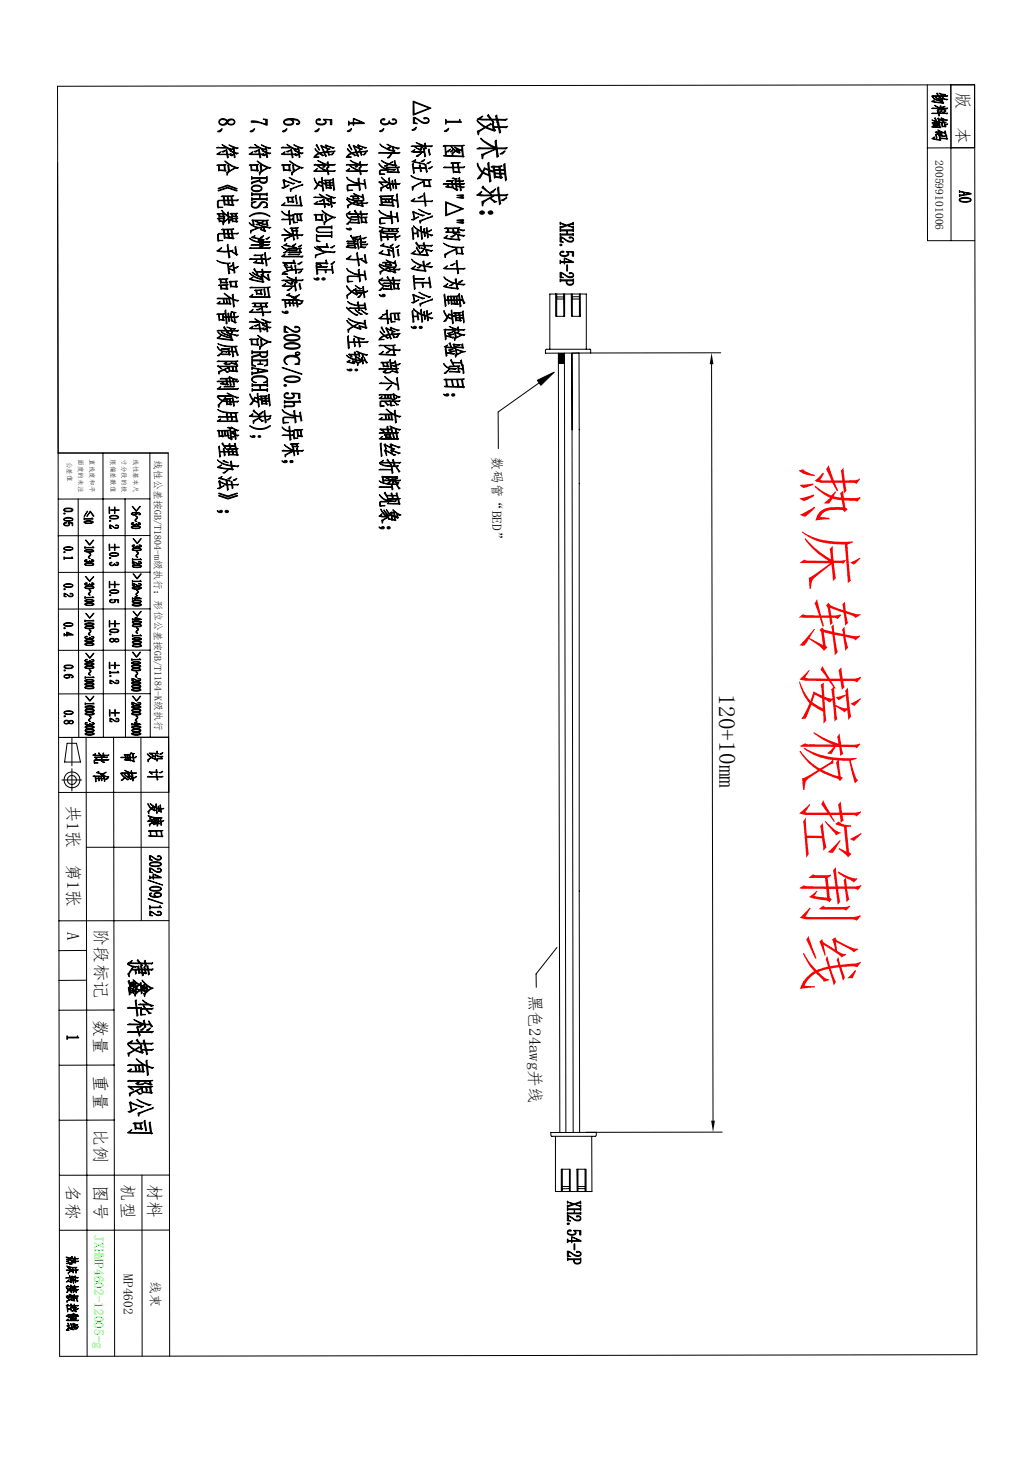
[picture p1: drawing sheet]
<svg xmlns="http://www.w3.org/2000/svg" width="210mm" height="297mm" viewBox="0 0 210 297" stroke-linecap="round" stroke-linejoin="round" font-family="sans-serif">
<defs><g id="words">
<text font-size="13.6" fill="#f00" x="163.6" y="93.4" transform="rotate(90 163.6 93.4)">热床转接板控制线</text>
<text font-size="4.7" x="146.1" y="141.1" transform="rotate(90 146.1 141.1)">120+10mm</text>
<g font-size="3.5">
<text x="194.3" y="18.6" transform="rotate(90 194.3 18.6)">版</text>
<text x="194.4" y="25.7" transform="rotate(90 194.4 25.7)">本</text>
<text x="13.6" y="163.4" transform="rotate(90 13.6 163.4)">共1张</text>
<text x="13.7" y="175.6" transform="rotate(90 13.7 175.6)">第1张</text>
<text x="13.7" y="189.3" transform="rotate(90 13.7 189.3)">A</text>
<text x="19.3" y="188.8" transform="rotate(90 19.3 188.8)">阶段标记</text>
<text x="19.2" y="207.2" transform="rotate(90 19.2 207.2)">数量</text>
<text x="19.2" y="218.5" transform="rotate(90 19.2 218.5)">重量</text>
<text x="19.2" y="229.3" transform="rotate(90 19.2 229.3)">比例</text>
<text x="13.6" y="240.8" transform="rotate(90 13.6 240.8)">名称</text>
<text x="19.2" y="240.8" transform="rotate(90 19.2 240.8)">图号</text>
<text x="24.8" y="240.6" transform="rotate(90 24.8 240.6)">机型</text>
<text x="30.1" y="240.5" transform="rotate(90 30.1 240.5)">材料</text>
</g>
<text font-size="3.4" x="107.5" y="202.1" transform="rotate(90 107.5 202.1)">黑色24awg并线</text>
<g font-size="2.7">
<text x="100" y="92.8" transform="rotate(90 100 92.8)">数码管“BED”</text>
<text x="25.1" y="258.9" transform="rotate(90 25.1 258.9)">MP4602</text>
<text x="30.6" y="260.2" transform="rotate(90 30.6 260.2)">线束</text>
</g>
<text font-size="2.7" fill="#0f0" x="19.2" y="251" transform="rotate(90 19.2 251)">JXHMP4602-12005-g</text>
<text font-size="2.4" x="190" y="32.5" transform="rotate(90 190 32.5)">200599101006</text>
<text font-size="2" x="31.4" y="93.4" transform="rotate(90 31.4 93.4)">线性公差按GB/T1804-m级执行；形位公差按GB/T1184-K级执行</text>
<g font-size="1.4">
<text x="13.7" y="93.8" transform="rotate(90 13.7 93.8)">公差值</text>
<text x="16" y="93.2" transform="rotate(90 16 93.2)">面度的未注</text>
<text x="18.2" y="93.2" transform="rotate(90 18.2 93.2)">直线度和平</text>
<text x="22.5" y="93.3" transform="rotate(90 22.5 93.3)">限偏差数值</text>
<text x="24.8" y="93.3" transform="rotate(90 24.8 93.3)">寸分段的极</text>
<text x="27.1" y="93.3" transform="rotate(90 27.1 93.3)">线性基本尺</text>
</g>
</g></defs>
<g fill="none" stroke="#000" stroke-width=".2">
<path d="M11.7 17.5l186.3-.3 .4 258-186.3 .3zM188.3 17.2l.1 31.7h9.6M193.1 17.2l.1 31.7M198 30l-9.7 .1M112.9 59.7v4.6h1.8v-4.6M113.1 59.7v4.6M114.5 59.7v4.6M116 59.7l.1 4.6h1.8v-4.6M116.2 59.7v4.6M117.7 59.7v4.6M109.5 77.8l-8.3 5.9v7.4M110.8 71.1l.2-.1h8.9l.1 .7-9.2 .1z"/>
<path d="M111.7 71v-11.3h7.4v11.3M113.1 60.7h1.4M113.1 60.3h1.4M113.4 71.7l.3 158.4M114.6 71.7l.3 158.4M116.2 71.8l.2 158.2M116.2 60.7h1.5M116.2 60.3h1.5M144.5 74l.3 153.7M146.4 71.7h-26.4M11.8 92h22.4l.2 146.7M20.9 92l.1 57.8"/>
<path d="M30.4 92l.1 57.8M116.2 87.3v-15.5l1.4-.1 .1 158.3M25.4 101.3l.1 48.5M30.4 101.3l-18.6 .1M30.4 108.8h-18.6M30.5 116.2l-18.6 .1M30.5 132.1h-18.6M30.5 123.7h-18.6M12.6 158.5h4M13.6 151h1.9l.8 3.8h-3.2zM14.6 150v5.6M14.6 156.2v4.5"/>
<path d="M17.5 149.8l.2 125.7M23.1 149.8l.2 125.7M28.6 149.8l.1 37.2M30.5 140.9l-18.6 .1M34.2 149.8h-22.3M17.5 172.1h16.8M34.3 161h-22.4M17.6 193.1h-5.6M17.6 199.1l-5.6 .1M34.3 187l-22.3 .1M113.1 192.5l-4.2 5.4v2.7M23.2 205.2h-11.2"/>
<path d="M23.2 216.4h-11.2M23.2 227.5l-11.2 .1M28.8 238.7l.1 36.8M34.4 238.7l-22.3 .1M34.4 238.7l.1 36.8M111.9 230.1l9.2-.1v.6l-.2 .2h-8.9zM112.8 230.8v11.3h7.4v-11.3M114.2 237.5v4.6M115.7 237.5v4.6M117.4 237.5v4.6M118.8 237.5v4.6M146.7 230h-27.7"/>
<path d="M34.4 249.9h-22.3M114 242.1v-4.6h1.8v4.6M114.2 241h1.5M115.7 241.5h-1.5M117.2 242.1v-4.6h1.8v4.6M117.4 241h1.4M117.4 241.5h1.4"/>
<circle cx="14.6" cy="158.5" r=".93"/>
<circle cx="14.6" cy="158.4" r="1.63"/>
</g>
<path d="M193.1 17.2h4.9v12.8h-4.8zM11.7 33l.1 59M15.9 101.3l.1 48.5" fill="none" stroke="#000" stroke-width=".21"/>
<g fill="#000" stroke="#000" stroke-width=".2">
<path d="M13.6 210.4l.2 .3h1.9l.1-.3 .2 .5h-2.2l-.2 .3z"/>
<path d="M44.7 24.4a.58 .58 0 0 0 .2 .9 .58 .58 0 0 0 .8-.2l.4-.5a1.12 1.12 0 0 0-1.4-.2zM44.6 24.4a1.05 1.05 0 0 1 1.6 .2 .83 .83 0 0 1 .9-.4 .83 .83 0 0 1 .6 .7 .9 .9 0 0 1-1.5 .1 .97 .97 0 0 1-1 .4 .97 .97 0 0 1-.8-.6zM46.5 24.6l-.2 .2a.66 .66 0 0 0 .5 .5 .66 .66 0 0 0 .7-.2 .55 .55 0 0 0-.3-.8 .55 .55 0 0 0-.7 .3zM44.2 26.7l.9-.5-.3 .5zM44 31.3l.7-.4-.3 .4h1.7l-.2-.8 .2-.2 .1 1 .8-.1-.3 .3-.5-.1 .2 .5-.2 .2-.1-.7zM44 30l.4-.1 1.5 .1-.8-.7 1.8 .9-.4 .2-.4-.3zM46.7 30.6l1.7 .5-.4 .2-.4-.2 .2 .8-.2 .1-.1-.7-.4 .4-.3-.2 .7-.2-.1-.3zM46.5 29.5l1.9 .6-.4 .1-.5-.2 .2 .7-.2 .1-.1-.6-.4 .3-.3-.1 .7-.2-.1-.3zM45 30.8l.8-.2-.5 .3zM44 33.6l1.9-.2-.2 .2 .1 .9 .1 .2-.1 .1-1.2-.2-.2 .2v-1.2zM44.5 33.6l.1 .9 1 .1-.1-1zM45.6 32.7l.3 .2a4.8 4.8 0 0 0 2.5 1.2l-.3 .1-.2-.1a3.1 3.1 0 0 0-1.7 1.3l-.1 .2v-.6l1.7-.9-1.8-1zM46.2 33.6l.3-.2 .1 1.1-.2 .1zM44.3 38.7l1.9-.6 2 .6-.1 .1-1.9-.6-1.8 .6zM44.3 38.3l1.9-.7 2 .7-.1 .1-1.9-.6-1.8 .6zM44.9 39.9l.4-.1h2.2l-.4 .1 .1 .7h1.2l-.3 .3-.9-.1 .1 .8 .2 .1-.2 .1-1.7-.1-.2-.9h-.9l-.2 .2 .1 1 .9 .2h-1l-.1-1.3 .2-.2 1-.1-.1-.7zM45.6 40.8l.1 .7 1.5 .1-.2-.8h-.5l.1 .5-.2 .2-.1-.7zM45.6 39.9v.7h.6l-.1-.5 .2-.1 .1 .6h.6l-.1-.7zM44.1 43.4l1.4-.1-.4-.6 1.2 1.1-.1-.6 .2-.1v.8l.8 .2-.3 .2-.4-.3 .1 .8 .4-.2-.2 .3-.2-.1 .1 .5-.3 .1v-.9l-.9 .8-.2 .4-.1-.5 .2-.2-.9 .1-.1-.7h-.3l.3-.1h1.3l-.2 .1 .1 .5 .8-.5a1.12 1.12 0 0 0-1-.9l.1 .4 .2 .1-.2 .2-.2-.2-.8 .1-.1-.6zM46.9 44.4l1.4-.1-.3 .1 .1 .5 .2 .1-.2 .2-.9-.1-.1-.7zM46.7 43.4l.3-.1h1.2l-.2 .2v.4l.2 .1-.2 .1h-.9l-.1-.6zM44.6 44.4l.1 .4 .7 .1-.1-.5zM47.2 44.4l.1 .5 .7 .1-.1-.6zM44.6 43.5l.1 .4h.6v-.4zM47.2 43.5v.4h.7l-.1-.4zM45 46.7l.3-.2h2.2l-.4 .2 .1 .7 1.2-.1-.3 .3-.9-.1 .2 .8 .1 .1-.2 .2-1.5-.3-.2 .2-.1-1h-.9l-.2 .2v1.1l.9 .1-1 .1-.1-1.3 .2-.3h1l-.1-.7zM45.6 47.5l.1 .7 1.5 .1-.2-.8h-.5l.1 .6-.2 .1-.1-.7zM45.6 46.7v.7h.7l-.2-.5 .3-.2v.7h.6l-.1-.7zM44 51l1-.7-.6 .6 1.9 .1-.2-1.2 .2-.2 .2 1.4 .8-.2-.3 .2 .9 .6-.2-1.4 .2-.2 .2 1.6 .2 .1-.3 .2-1.1-.8h-.3l.1 1.1-.2 .2-.2-1.3-.7 .1zM44 52.9h.1a5.5 5.5 0 0 0 2.7 .6l-.4 .1 .1 1 1 .1-.3-1.2 .3-.2 .3 2-.3 .2v-.7l-.3 .1-.7-.2 .2 .8-.3 .1-.2-2-1.2-.2zM47.7 54.4l.7-.3-.5 .4zM46.5 54.2l.7-.3-.4 .4zM46.5 57.2l1.7-.1-.2 .1 .1 1 .2 .1-.2 .1-1.3-.1-.1-1zM44.4 58l.3-.2h1.6l-.2 .2 .2 .7-.1 .1-1.2-.1-.1 .1-.2-.8zM44.4 56.8l.3-.2h1.6l-.3 .2 .1 .6h.2l-.2 .2-1.1-.2-.2 .2-.1-.8zM46.9 57.3l.1 .8 .9 .1-.1-1zM45 58v.5l1 .1-.1-.6zM44.9 56.8l.1 .5 .9 .1-.1-.6zM44.1 60.7l.3-.2h2.3a1.79 1.79 0 0 1-1.1-.9l1.6 1.1v-.8l.2-.1v.9l1.1 .3-.3 .2-.7-.3 .1 1.3-.2 .2-.1-1.6-.5-.2-.1 .1 .1 .9 .1 .1-.1 .1h-2.4l-.3-.1 .6-.4-.2 .3h2.1l-.1-.9h-.4l.1 .7-.2 .2-.1-.9h-.4l.1 .8-.2 .1-.1-.9zM45.7 63.2l.2-.3 .1 1.4h.4l-.2-.5 .2-.2 .1 .7 .4 .1-.1-.7 .2-.2v.9l.5-.1-.1-.8-.5-.1 .3-.1 .8 .2h-.4l.2 1.9 .2 .1-.2 .2-.6-.4 .4 .1-.1-1-.4 .1 .1 .6-.2 .1-.1-.7h-.4l.2 .7-.2 .1-.1-.8h-.4l.1 1.2-.2 .1-.1-1.3h-.4l.4-.2zM44 63.8l.3-.1h1.3l-.3 .2 .1 1 .2 .1-.2 .2-.7-.2-.2 .1-.1-1.2zM44.5 63.9l.1 1h.7l-.1-1zM47.8 64.5l.7-.2-.5 .3zM44.2 67.5a4.3 4.3 0 0 0 2.7 1l-.1-.3-.1 .1-1.1-.4-.6-.5a2.73 2.73 0 0 0 1.8 .7l.1-.2-.9-.3 2.4 .5-.3 .2-1.2-.4 .3 1.1 .2 .1-.2 .1-3.1-.5 .7-.5-.4 .4 2.6 .4-.1-.5-.2 .2a4.3 4.3 0 0 1-2.5-1.2zM44.1 67.2l.3-.1h1.5l-.5-.5 .2-.3 .5 .8h.8l-.1-.2 .1-.1-.8-.4 1.7 .4-.2 .2-.6-.2 .1 .3h1.4l-.3 .3-1.1-.1 .1 .3-.2 .1-.1-.4h-.7l.1 .3-.2-.3zM44.2 69.8h.1a7.9 7.9 0 0 0 3.9 .5l-.4 .2 .6 1.6-.2 .2-.3-.9-.1 .1h-.5l.2 .8-.3 .2-.1-1h-.5l.1 .4 .1 .1-.2 .2-.1-.1-1.5-.1 .3-.1h1.2l-.2-.9h-1.4l.3-.2h1.5l-.2 .2v.3h.6l-.1-.6 .1-.2-1.4-.1zM47.2 70.5l.1 .9h.6l-.2-.9zM44.1 70.4a2.02 2.02 0 0 0 2.1 1l-.2 .2a2.29 2.29 0 0 1-1.9-1.2zM44.2 72.3l1-.7-.8 .7zM44.2 74.4l.1-.1 .2 .1 3.8-.1-.3 .2 .1 .8 .2 .1-.2 .2-1.6-.1-.1-.8-.8 .4 .8 .5h-.4a.68 .68 0 0 0-1.2-.1l-.4 .5v-.5l2-.9v-.1h-1.9l.5 .5zM44.1 73.4l.3-.1 3.9 .1-.4 .1 .1 .4 .2 .1-.2 .2-1-.4-.4 .2-.8 .1-.3-.3 .5-.3-.2 .3 .3 .2 .6-.1 .3-.2 .9 .2-.1-.4zM46.6 74.5l.1 .8 1.2 .1-.1-.9h-.5l.2 .6-.3 .1-.1-.7zM44.1 77.5l.3-.1h1.6l-.1-.4h-1.2l.3-.2h1.3l-.2 .2v.4h.6l-.2-.8 .2-.1 .1 .9h.5l-.1-.3 .2-.1-.5-.3 1.3 .3-.3 .3-.5-.3 .1 .4h1l-.3 .2h-.7l.1 .5-.2 .1-.1-.6h-.5l.2 .6-.2 .2-.1-.8h-.5v.4l.2 .1-.2 .1-1.5-.2 .6-.4-.2 .3 1 .1-.1-.4zM44.1 79l.7-.5-.3 .5h3.9l-.3 .2-3.6-.1zM45.5 78.6l.3-.2h1.9l-.3 .3zM44.2 80.6l1 .7 .6-.6v.2l-.5 .5h.2l.5 .1-.1-.4h-.1v-.1l1.1-.1-.1 .2v.4h.5l-.1-.6 .1-.1 .2 .7h1l-.3 .2h-.7l.2 .7-.2 .1-.2-.8h-.4l.2 .5-.2 .1h-.8l-.1-.7a1.03 1.03 0 0 0-1.4 .7l-.2 .5-.1-.5 .8-.9zM44.1 80.5l.3-.2 2.6 .1-.8-.6 2.3 1-.5 .1-.7-.4zM46.1 81.6l.1 .4 .6 .1-.1-.4zM46.1 81.1v.4h.6l-.1-.4zM44.2 83.2a9.2 9.2 0 0 0 4.1 .6l-.4 .1 .3 1.6 .1 .1-.2 .1-4-.1 .7-.5-.3 .4h3.5l-.1-.7h-.8l.1 .4-.2 .1-.1-.5h-.7l.2 .4-.2 .1-.1-.5-1.8-.1 .4-.2 1.4 .1-.2-.4 .2-.2 .1 .6h.7l-.1-.4 .2-.2 .1 .6h.8l-.1-.7h-1.6a3.6 3.6 0 0 1-2-.7zM44.1 87.5l.3-.1h2.1l-.2 .1 .1 .9 .2 .1-.2 .2-.7-.1-.1-1.1h-.4l.1 1.1h.2l-.2 .2-.6-.2-.2 .2-.1-1.3zM46.2 86.9l.2-.1 .7 .2h-.3l.1 1 .6-.1-.4 .2h-.2l.1 1 .2 .1-.2 .2-.7-.5 .6 .2-.2-2.1zM44.5 87.5l.1 1 .5 .1-.1-1.1zM46.9 86.8l1.6 .6-.3 .1-.4-.2 .1 .8-.2 .1-.1-.7-.3 .3-.3-.2 .6-.1v-.3zM45.7 87.5l.1 .9 .4 .1-.1-1zM47.2 88.1l1.3 .3-.3 .2-.4-.2 .2 .8-.2 .1-.1-.7-.3 .3-.2-.2 .5-.1v-.3zM44.6 90.6l.1 1.1h.7l-.1-.5 .2-.1 .1 .6h.7v-.4h-.3l.3-.2h2l-.2 .2 .1 1 .2 .1-.2 .2-.2-.1-1.4-.1-.2 .1v-.7h-.8l.2 .7-.2 .1-.1-.8h-.8l.1 .9-.2 .2-.2-2.1zM45.3 90l.3 .6h1l-.1-.4 .2-.1 .1 .5h.9l-.1-.4 .2-.2 .2 1-.2 .1-.1-.4h-.9l.1 .2-.2 .2-.1-.4h-1l.2 .5-.8-1zM46.4 91.3l.1 .4h.7l-.1-.3 .1-.1 .1 .4h.7l-.1-.4zM47.3 91.8l.2 .4-.3 .1h.8v-.5zM46.5 91.8l.1 .5h.6v-.5zM44.2 93.4l1.5 .9 1.2 .2-.1-.7 .2-.2 .1 1h1.4l-.3 .3-1.1-.2 .1 .5 .2 .1-.2 .2-3-.6 .8-.5-.5 .5 2.5 .3-.1-.5-.4-.1a3.9 3.9 0 0 1-2.3-1.2zM45.3 96.1l1-.6-.7 .6zM45.3 93.6l.3-.1 .8 .5zM44.4 97.2l.6-.4-.2 .3 2 .6-.7-.1 .1 .8h.8l-.1-.5 .2-.2 .1 .7h1.3l-.3 .2-1-.1 .1 .6-.1 .2-.2-.8h-.8l.2 .9-.2 .2-.1-1.1-.3 .1-1.1-.7 .2 1 .7-.2-1.1 .6-.3-.1 .5-.2-.3-1.2 .3-.2a.76 .76 0 0 0 .7 .6l.7 .2-.2-.6 .1-.2zM46.3 97.3l.7-.4-.3 .4zM47.4 97.5l.7-.3-.4 .4zM44.4 100.2l1.9 .6 1.9-.6h.1l-2 .7-1.9-.6zM44.4 100.6l1.9 .6 1.9-.6 .1 .2-2 .6-1.9-.6zM44.1 103.8l.4 .1a.3 .3 0 0 1 .4-.2 .3 .3 0 0 1 .2 .3l-.5 .1zM45.8 103.8a.3 .3 0 0 1 .5-.1 .3 .3 0 0 1 0 .4 .3 .3 0 0 1-.5 0z"/>
<path d="M51.1 24.6h1.1l1.8 .6v-.7l-.5-.3 .8 .1v1.1l-1.4-.4-1.3-.2a.32 .32 0 0 1-.4 .1 .32 .32 0 0 1-.2-.2zM50.8 26.6l.9-.4-.3 .5-.4 .1zM50.6 31.3l.7-.5-.3 .5h1.7l-.2-.9 .2-.1 .1 1 .8-.1-.3 .3-.5-.1 .2 .5-.2 .2-.1-.7zM50.5 30l.4-.2 1.6 .2-.8-.7 1.8 .9-.4 .2-.4-.3zM53.2 30.6l1.8 .5-.3 .2-.5-.3 .2 .9-.2 .1-.1-.7-.4 .4-.3-.2 .7-.2-.1-.3zM53.1 29.4l1.3 .6 .6 .1-.4 .1-.5-.2 .1 .7-.1 .1-.1-.6-.4 .3-.3-.1 .7-.2-.1-.3-.6-.3zM51.6 30.8l.8-.2-.5 .3zM50.6 33.5l.4-.1h1.5l-.2 .2 .1 .9 .1 .1-.2 .2-1.3-.1-.1-1.1zM51.1 33.6v.9h1.1l-.1-.9zM52.2 32.7h.1a6.5 6.5 0 0 0 2.7 1.4l-.3 .1-.2-.1a3.4 3.4 0 0 0-1.7 1.3l-.1 .2v-.6l1.6-.9-1.7-1zM52.8 33.6l.2-.2 .2 1.1-.2 .1zM51.1 35.9l.2 .2h2.8l.2-.2v.7a.83 .83 0 0 1-.8 .7 .83 .83 0 0 1-.8-.6l-1.4 .5-.2 .2v-.4l1.6-.4v-.3h-1.5l-.1 .1zM52.8 36.3a.69 .69 0 0 0 .6 .7 .69 .69 0 0 0 .7-.5v-.2zM51.2 37.9a1.28 1.28 0 0 1 2 .4 1.21 1.21 0 0 1-1.8 .5l-.2-.1a.51 .51 0 0 1 0-.8zM51.3 38l-.1 .2a.84 .84 0 0 0 1.2 .5h.3a.41 .41 0 0 0 .4-.4 .41 .41 0 0 0-.4-.4l-.8-.1zM51.1 39.2l.2 .2h2.8l.2-.2v.6l-.2-.2h-1.3v.7h1.3l.2-.1v.5l-.2-.1h-2.8l-.2 .1v-.5l.2 .1h1.4v-.7h-1.4l-.2 .2zM51.1 41.1l.9-.1a.66 .66 0 0 0-.7 .2 .66 .66 0 0 0 0 .8 1.11 1.11 0 0 0 1.6-.8 .78 .78 0 0 1 1.1-.2 .78 .78 0 0 1 .2 1.1l.1 .1h-.8a.55 .55 0 0 0 .6-.3 .55 .55 0 0 0-.1-.7 .8 .8 0 0 0-1.2 .7 .95 .95 0 0 1-1 .4 .95 .95 0 0 1-.7-.7l.1-.3zM50.6 43.9a3.5 3.5 0 0 1 4.3 0l-.1 .1a3.8 3.8 0 0 0-4.1 0zM51.1 44.7l.3-.1 3.1 .1-.3 .1 .2 1-.2 .1-.2-1.1h-2.5l.1 .8-.2 .2zM50.6 45.3a3.7 3.7 0 0 0 2.7 .9l-.3 .2-.4-.1-1.1 .4-.4 .3-.2 .4v-.6l1.5-.5-.6-.2-.9-.5zM52.6 45.7l1.3 .4 1.1 .1-.3 .2-1.1-.3 .2 .7 .2 .1-.2 .2-.9-.4 .7 .1-.1-.7zM51.8 44.9v-.1a1.68 1.68 0 0 0 1.8 .2l-.6 .3 1 .3-.3 .1-.2-.1a1.25 1.25 0 0 0-1.3 .1l-.2-.1 .7-.3zM50.6 50.4l.3-.1 4-.1-.2 .3zM50.6 48.4h.1a3.9 3.9 0 0 0 2.4 .7h1.8l-.2 .2-1.4-.1a3.7 3.7 0 0 1-2.7-.8zM51 49.8l.4-.1h3.3l-.3 .2zM51 48.3l.8-.4-.3 .3 2.2 .5zM52.4 48.7h.3l.9 .3zM54 48.5l.7-.3-.4 .4zM52.9 48.3l.7-.4-.4 .4zM52.7 50.2l.8-.3-.5 .4zM52.7 49.5l.9-.1-.7 .3zM50.6 52.7l.4-.2 2 .1v-.7h-1.4l.3-.2h1.5l-.3 .2 .2 .7 .6-.1-.2-1 .2-.2 .4 2.6-.2 .2-.2-1.5-.1 .1h-.5l.1 .7 .2 .1-.2 .1-1.9-.3 .7-.4-.3 .4 1.3 .1-.1-.7zM54.2 52.7l.8-.3-.5 .4zM50.7 55.5l1.3 .8 1.2 .4v-.4l-.3 .1-1.7-1.1 1.7 .9h.3l-.2-.4 .3-.1v.1l1.2 .9-.2-.9 .2-.1 .2 1 .2 .2-.3 .1-1.3-1 .2 1.1 .1 .1-.2 .2-2.8-.7 .8-.4-.4 .4 2.3 .5-.1-.5-.2 .1a5.4 5.4 0 0 1-2.3-1.3zM51.5 54.7l.2-.2 .4 .7h1.2l-.2-.4 .2-.1 .2 .5h1.5l-.3 .2-1.2-.1 .1 .3-.2 .2-.1-.5h-1.2l.2 .5zM50.7 58.5l.4-.2h3.8l-.4 .2 .2 1.7 .2 .1-.2 .2-3.9-.1-.1-.1 .6-.5-.2 .4 3.5 .1-.3-1.8zM51.7 59l.2-.1 1.4-.1-.3 .2 .1 .6 .2 .1-.2 .2-.8-.2-.2 .2-.1-.8zM52.2 59.1v.5h.8l-.1-.6zM53.6 58.8l.1-.1 .3 1.2-.3 .1zM51.2 61.7l.4-.2h2.8l-.3 .1 .1 .6 .2 .1-.2 .2-.2-.1-2.6-.1 .4-.1-.1-.5zM51.9 61.7v.4l-.1 .1h2.2l-.1-.5h-.9l.1 .4-.2 .1-.1-.5zM50.6 63.4l.8-.6-.4 .6h2.3l-.2-.8 .2-.2 .1 1 1.6-.1-.2 .2h-1.4l.2 .5-.2 .2-.1-.7zM52.1 62.9l.9-.2-.6 .3zM50.7 66.7l.7-.4-.3 .4h1.6l-.2-.8 .2-.2 .2 1 .7-.1-.2 .3-.5-.1 .1 .5-.2 .2-.1-.7zM50.6 65.4l.4-.1 1.5 .1-.7-.7 1.8 .9-.4 .1-.4-.2zM53.3 66l1.7 .5-.3 .2-.4-.2 .1 .8-.2 .1-.1-.7-.3 .4-.3-.2 .6-.2v-.3zM53.1 64.9l1.9 .5-.3 .2-.5-.2 .1 .7-.2 .1-.1-.6-.4 .3-.2-.1 .6-.2v-.3zM51.7 66.2l.8-.2-.5 .3zM50.7 68.9l1.8-.1-.2 .2 .1 .9 .2 .2-.2 .1-1.3-.1-.1-1.1zM51.2 69v.9l1 .1v-1zM52.3 68.1h.1a6.1 6.1 0 0 0 2.7 1.4 2.92 2.92 0 0 0-2.2 1.3l-.2 .2v-.6l1.7-.9-.7-.3zM52.9 69l.2-.2 .2 1-.3 .2zM51.1 71.2l.2 .3h2.8l.3-.3v.8a.84 .84 0 0 1-.8 .6 .84 .84 0 0 1-.8-.4l-1.4 .4-.3 .2v-.4l1.6-.4v-.3h-1.4l-.2 .2zM52.9 71.7a.69 .69 0 0 0 .3 .7 .69 .69 0 0 0 .8-.1h.1a.36 .36 0 0 0 .2-.3 .36 .36 0 0 0-.2-.3zM51.1 72.9l.2 .2h2.9l.2-.2v1.3l-.7 .1 .5-.4v-.5l-.1-.1h-1.2l.1 .6 .4 .1h-1.1l.5-.2v-.5l-1.5 .1a.74 .74 0 0 0 .6 1l-.8-.1zM51.1 74.5l.3 .2 2.9 .5 .1 .2-3 .5-.3 .3v-.6l.2 .1 1.1-.1v-.6l-1-.2-.3 .3zM52.5 75v.6l1.5-.3zM51.3 76.6a3.3 3.3 0 0 1 2.8 .1l.3 .3v.6l-.8 .2 .5-.4 .1-.4a2.93 2.93 0 0 0-2.9 0l.2 .5 .6 .2a.68 .68 0 0 1-.8-.3 .68 .68 0 0 1 0-.8zM51.2 77.9l.2 .2h2.8v-.2h.2v.6h-.2l-.1-.2-1.2 .1v.7h1.3l.2-.1v.5l-.2-.2h-2.8l-.2 .2v-.5l.2 .1h1.4v-.7h-1.5l-.1 .1zM50.7 80.1l.8 1.1 .2-.5 .6 .2-.1-.9 .2-.1 .1 1 .5 .2v-.5h-.3l.3-.2h1.2l-.2 .2v.3h.6l-.1-.7 .2-.1 .2 2.2-.2 .2v-.9l-.6-.1v.5h.2l-.2 .2-.7-.2-.2 .2-.1-1-.3 .1-.2-.2 .1 1.4-.2 .2-.1-.9-.9-.4-.4 .7-.3 .2 .6-1-.3-.2zM51.8 80.8l-.2 .5 .8 .4-.1-.6zM53.3 81.5v.4l.7 .1-.1-.5zM53.2 81l.1 .4h.6l-.1-.4zM53.1 80.6l.1 .3h.6v-.3zM54 81l.1 .4h.6l-.1-.4zM50.6 84.5l.8-.5-.3 .5h2.6l-.1-.9 .2-.2 .1 1.1h1.2l-.2 .2-1-.1 .2 1.1-.2 .2-.1-1.3-.6 .1-.6 .3 .9 .5-.3 .1a.72 .72 0 0 0-.6-.5 .72 .72 0 0 0-.7 .3l-.5 .7v-.6l1.6-.8zM51.6 83.3l1.2 1.2-1.4-.9zM52.7 84.1l.7-.4-.4 .5zM54.2 85.3l.7-.4-.5 .4zM50.7 86.5h.1a3.7 3.7 0 0 0 4.1-.1v.1a3.5 3.5 0 0 1-4.2 0zM52.4 88.6a.25 .25 0 0 1 .5 0 .25 .25 0 0 1-.5 0zM50.8 88.6l.5 .1a.23 .23 0 0 1 .2-.3 .23 .23 0 0 1 .2 .3 .23 .23 0 0 1-.3 .2z"/>
<path d="M57.9 24.6l-.2 .1a.78 .78 0 0 0 1.2 .5h.3a.37 .37 0 0 0 .3-.3 .37 .37 0 0 0-.2-.4l-.7-.2zM57.8 24.4a3.3 3.3 0 0 1 2.8 0l.3 .3a.42 .42 0 0 1-.1 .5 .42 .42 0 0 1-.6 0l.1-.1 .4-.1v-.2l-.1-.2a1.66 1.66 0 0 0-1.4-.3 .54 .54 0 0 1 .5 .6 .54 .54 0 0 1-.5 .5h-.3a.88 .88 0 0 1-1.3-.8zM57.4 26.7l.9-.5-.4 .5-.4 .1zM57.1 31.3l.8-.5-.3 .4 1.6 .1-.2-.9 .2-.1 .2 1 .8-.1-.3 .3-.5-.1 .2 .5-.2 .2-.2-.7zM57.1 30l.4-.2 1.6 .1-.8-.6 1.7 .9-.4 .2-.3-.3zM59.8 30.5l1.2 .5 .6 .1-.4 .2-.5-.3 .3 .9-.3 .1v-.7l-.5 .4-.3-.2 .7-.2v-.3zM59.6 29.4l2 .6-.4 .2-.5-.2 .1 .6-.2 .2-.1-.6-.3 .3-.3-.1 .6-.2v-.3zM58.2 30.8l.8-.2-.5 .3zM57.2 33.5l.3-.1h1.5l-.2 .2 .1 .9 .2 .1-.2 .2-1.2-.2-.1 .1-.1-1.1zM57.7 33.6v.9h1v-.9zM58.8 32.7h.1a6.1 6.1 0 0 0 2.7 1.4l-.4 .1-.2-.1a3.7 3.7 0 0 0-1.6 1.2l-.1 .3-.1-.6 1.7-1-.7-.3zM59.4 33.6l.2-.2 .2 1.1-.3 .1zM57.4 36.6l.3-.2 .4 .3 1.8 .6-.4 .1-1.8-.7 .2 1.2 .8-.4 .1 .1-1.3 .7-.3-.1 .6-.2zM58.9 38.4l2.6-1v.2l-.6 .2a3.4 3.4 0 0 0-1.8 .9l-.1 .2zM58.8 36l1.1 .6 1.2 .4-.4 .1-1.3-.6zM58.1 40.1l.2-.1h1.4l-.3 .1 .2 .8 .1 .1-.2 .2-.8-.2-.2 .1-.2-.9zM57.1 41.7l.8-.5-.4 .5h3.5l-.2-1.6 .2-.2 .3 1.8 .1 .1-.2 .1zM58.5 40.2l.1 .7h.8l-.1-.7zM59.9 39.8l.3-.2 .2 1.6-.2 .2zM59.5 43.6l.3-.2h1.6l-.3 .2 .1 1.1 .2 .1-.2 .1-.6-.1-.2 .1-.2-1.3h-.3l-.2 .1v1.3l.2 .2h.6l-.9 .1zM57.2 42.9l.8 .7 .7 .1-.1-.8 .2-.1v.9h.6l-.1 .2h-.5l.1 .6h.6l-.2 .2-.4-.1 .2 .9-.3 .1v-1h-1.6l.3-.2 1.2 .1v-.6l-.8-.3zM60.4 43.6l.1 1.1h.5l-.1-1.1zM57.7 46.5l1.3 .9 .5 .2-.1-.4 .1-.2 .1 .7h.6v-.4l.1-.1 .1 .5h1.2l-.3 .2-.9-.1 .2 .6-.2 .2-.2-.8h-.6l.3 .8-.3 .2-.1-.9a2 2 0 0 0-1.6 1.1l-.1-.5 1.6-.7h-2.2l.3-.2 1.8 .1-1.3-.8zM58.9 46.4l.3-.2 1.4 .1-.3 .1 .1 .4 .1 .1-.2 .2-1-.1-.1-.6zM59.4 46.4v.4h.8l-.1-.4zM58.5 50.5l.3-.1h2.4l-.3 .1 .1 .6 .3 .1-.3 .2-2.4-.1h-.1l.3-.2 2.1 .1-.2-.7zM57.2 52.1l.6-.5-.2 .4h4l-.3 .3zM57.2 50a4 4 0 0 0 3.2 .8l-.2 .2-.4-.1a2.75 2.75 0 0 1-2.6-.9zM57.6 49.9l.7-.5-.3 .4 2.2 .5zM58.5 51.7l.3-.1h2.1l-.3 .2zM57.6 51.4l.8-.5-.5 .5zM60.6 50.1l.7-.3-.4 .4zM59.4 49.9l.7-.4-.4 .5zM57.5 55.3l1.3-.5 1.2-.1-.1-.7 .2-.2v.9h1.5l-.3 .2h-1.1v.6l-.1 .1-.1-.7h-.9l-1.2 .4-.3 .3 .8 .1-1.1 .1zM57.4 53.4l.2-.1 2.1 .1-.2-.4 .2-.2 .2 .6 .2 .1-.2 .1-.2-.1h-1.9l.6 .4zM57.7 53.9l.1-.1 .3 .4 1 .1v-.3l.1-.2 .2 .8-.2 .1-.1-.3h-.9l.1 .4zM60.5 53.6l.9-.4-.5 .5zM60.5 55.4l.8-.4-.4 .5zM57.2 57l.4-.1h2l-1.3-.7 1.8 .7-.2-.4 .3-.2v.6h1.4l-.3 .2-1-.1 .1 .4-.2 .1-.1-.5h-.4l-.3 .4h-.3l.5-.4zM57.3 58.1l.7-.5-.3 .4h2.2l-.2-.6 .2-.2 .3 1.8-.2 .1-.1-1.1-.2 .3zM60.7 57.7l.2-.2 .3 1.1-.2 .2zM58 57.1l1.4 .6-.3 .1zM58.3 59l1.1-.6-.8 .7zM57.2 60.9l.3-.1 2.7 .1-.9-.6 1 .5 1.3 .3-.3 .2-1-.3 .2 1.2-.1 .2-.2-.8h-.6l.1 .5-.1 .1-.1-.6h-.6l.1 .5-.2 .1v-.6h-.8l.2 .8-.2 .1-.2-1.4 .1-.1zM58 61v.6h.7l-.1-.5 .2-.1zM59.5 61l.1 .6h.6l-.1-.5 .2-.1zM58.8 61l.1 .6h.5v-.5l.1-.1zM58.2 60l.6-.4-.2 .3 1.6 .6zM60 60.2l.9-.3-.5 .4zM60.6 61.8l.8-.3-.4 .3zM57.3 63.3l.1-.1 .6 .3a.29 .29 0 0 1 .3-.3 .29 .29 0 0 1 .2 .4l-.2 .1a1.03 1.03 0 0 1-1-.4zM57.7 66.3l.6 .1 .7 .5a1.23 1.23 0 0 0 1.8 .1 .57 .57 0 0 0-.9-.4v-.1a.64 .64 0 0 1 1 .3 .64 .64 0 0 1-.9 .7l-.4-.1-1.6-1v1l.5 .2-.8-.1zM57.8 68.5v.1a2.48 2.48 0 0 0 2.6 .3l.4-.3a2.22 2.22 0 0 0-2.4-.4zM57.7 68.5a2.69 2.69 0 0 1 3.2 0v.2a2.69 2.69 0 0 1-3.2 0zM57.8 70.2v.2a3.9 3.9 0 0 0 3 0v-.1a2.89 2.89 0 0 0-3-.1zM57.9 69.9a3 3 0 0 1 3.1 .2v.3a3.1 3.1 0 0 1-3.1 .3l-.2-.3v-.3zM58 72.6a2.06 2.06 0 0 1 2.9 .5v.3l-.4 .5h.3v.1h-.9v-.1a.67 .67 0 0 0 .8-.5 .67 .67 0 0 0-.5-.8 1.96 1.96 0 0 0-2.3 .6l.1 .6 .4 .2a.86 .86 0 0 1-.7-.6 .86 .86 0 0 1 .3-.8zM60 71.6h.1a.41 .41 0 0 1 .6-.1 .41 .41 0 0 1 0 .6 .44 .44 0 0 1-.5 0 .44 .44 0 0 1-.2-.5zM60.2 71.6a.25 .25 0 0 0 0 .4 .25 .25 0 0 0 .4-.1 .25 .25 0 0 0-.1-.3zM57.3 74.7l.1-.1 3.9 1.3v.2zM57.8 77a2.53 2.53 0 0 0 2.6 .3h.2l.2-.3a3.1 3.1 0 0 0-3 0zM57.7 76.9a3 3 0 0 1 3-.3l.3 .3v.3a2.69 2.69 0 0 1-3.3 0zM57.7 78.2a.25 .25 0 0 1 .5 0 .25 .25 0 0 1-.5 0zM57.8 80.1a.48 .48 0 0 1 .4-.4 .48 .48 0 0 1 .4 .2v.2h-.3a.33 .33 0 0 0-.4 0 .33 .33 0 0 0-.1 .4 1.4 1.4 0 0 0 1.8 0v-.3l-.4-.4 1.7 .1v1.1l-.3-.1v-.9h-1.2a.5 .5 0 0 1 .4 .5 .5 .5 0 0 1-.4 .4l-.4 .1a.94 .94 0 0 1-1.3-.7zM57.7 81.4l.2 .1h2.8l.2-.2 .2 .4h-1.6a.46 .46 0 0 1 .3 .6 .46 .46 0 0 1-.6 .3h-1.2l-.3 .2v-.5l.2 .2 1.6-.1a.29 .29 0 0 0 .1-.5l-.3-.2h-1.4v.2h-.2zM57.3 83.2a3.7 3.7 0 0 0 2.5 1.2l-.2-.9 .3-.1v1.1h1.1l-.2-.6 .2-.2 .3 1.7-.2 .2-.1-1.1-.3 .2-.7-.1 .2 1.2-.3 .1-.1-1.1-.2 .1-1.8-.1-.2 .2 .1 .8 .9 .1-1 .2-.2-.5a.8 .8 0 0 1 .3-.9l1.8 .1 .3-.1v-.2l-.9-.1-1.3-.7zM59.6 87.5l.3-.3h1.6l-.3 .2 .1 1.1 .2 .1-.2 .2-.7-.2-.1 .1-.2-1.3a.38 .38 0 0 0-.5 .3l.1 1.3h.6l-.8 .2zM57.3 86.7l.7 .6 .8 .2-.1-.8 .1-.1 .1 .9h.6l-.1 .2h-.5l.1 .6h.6l-.2 .2h-.4l.1 .8-.2 .2-.1-1-1.5-.1 .3-.1h1.2v-.6l-1.1-.5zM60.5 87.4l.1 1.1 .5 .1-.1-1.2zM57.8 90.3l.4 .4 1.4 .7-.2-.4 .2-.2 .1 .7h.6l-.1-.3 .2-.2 .1 .5h1.1l-.3 .2h-.8l.2 .5-.2 .2-.2-.7h-.6l.2 .8-.2 .1-.1-.9a2.02 2.02 0 0 0-1.6 1.1l-.1-.4 1.5-.7-2.1-.1 .3-.2 1.8 .1a2.46 2.46 0 0 1-1.6-1.2zM59 90.2l.3-.1h1.4l-.3 .1 .1 .4 .1 .1-.2 .2-1-.1-.2-.5zM59.4 90.3l.1 .3 .7 .1v-.4zM57.2 93.6l.5 .2a.3 .3 0 0 1 .3-.3 .3 .3 0 0 1 .3 .4l-.4 .1zM59 93.6a.27 .27 0 0 1 .5 0 .27 .27 0 0 1-.2 .4h-.1a.23 .23 0 0 1-.3-.2 .23 .23 0 0 1 .1-.2z"/>
<path d="M64.3 24.3a.46 .46 0 0 1 .8 0l-.2 .1a.4 .4 0 0 0-.6 .2 .4 .4 0 0 0 .3 .5 .97 .97 0 0 0 1.5-.4l-.1-.2-.3-.2v-.1l1.7 .1v1.1l-.3-.1v-.9l-1.2-.1a.53 .53 0 0 1 .4 .5 .53 .53 0 0 1-.4 .5l-.4 .1a.87 .87 0 0 1-1-.1 .87 .87 0 0 1-.2-.9zM63.9 26.7l1-.6-.5 .7zM64 30.2h.1a1.46 1.46 0 0 0 1 .8l.6-.1-.1-.3 .1-.2 .2 .5 .6-.1v-.4l.1 .4 1.5-.1-.3 .2h-1.1l.3 .5-.2 .2-.3-.7-.6 .1 .4 .6-.1 .2-.4-.8-.7 .2 .7 .4-.4 .1-.5-.5-.8 .7h.7l-1 .1 .5-.7 .5-.2zM65.1 29.6l.2-.1 1 .5-.3-.5 .3-.1 1.6 .6-.3 .2-1.3-.6 .1 .5 .7 .2-.4 .1-1.3-.6 .1 .5zM64.2 29.5l.1-.2 .6 1.2zM67.1 31.5l.7-.4-.3 .4zM64.5 33.7l1.9 .9-.1-.4 .2-.2 .1 .7h1.5l-.2 .2-1.2-.1 .1 .5-.2 .2-.1-.7h-2.8l.7-.6-.3 .5h2.1zM64.5 32.6l2 .8-.1-.4 .2-.1 .1 .5h1.4l-.2 .2h-1.2l.1 .4-.2 .1-.1-.5h-.3l-.3 .4h-.4l.6-.4-2.3-.1 .3-.1h2.1zM63.9 36.2l.1 .3 .6 .9 .2-.6 .6 .2-.1-.8 .1-.2 .1 1.1 .5 .2v-.6h-.3l.3-.2h1.3l-.3 .2 .1 .4h.5l-.1-.7 .2-.2 .3 2.3-.2 .2-.1-1h-.6l.1 .4 .2 .1-.2 .2-.8-.2-.1 .1-.2-1-.2 .1-.4-.1 .3 1.4-.2 .2-.2-1-.8-.3-.4 .7-.4 .1 .7-.9a1.26 1.26 0 0 1-.6-1.3zM64.9 37l-.2 .5 .7 .3v-.6zM66.3 37.7l.1 .4h.7l-.1-.4zM66.3 37.2v.3l.7 .1-.1-.4zM66.2 36.7l.1 .4h.6l-.1-.4zM67.1 37.2v.4h.6l-.1-.4zM63.8 41.4l.7-.5-.3 .5h1.6l-.2-.8 .2-.2 .2 1 .8-.1-.3 .3-.5-.1 .1 .5-.1 .2-.2-.7h-1.7zM63.7 40.1l.4-.1h1.6l-.8-.6 1.7 .9-.3 .1-.4-.2zM66.4 40.6l1.8 .6-.4 .2-.4-.3 .1 .9-.2 .1-.1-.7-.4 .3h-.3l.7-.3-.1-.3zM66.2 39.5l1.9 .6-.3 .2-.5-.3 .1 .8-.2 .1-.1-.6-.3 .3-.3-.1 .6-.2v-.3zM64.8 40.9l.8-.3-.5 .4zM63.8 43.6l1.8-.1-.2 .2 .1 1h.2l-.2 .2-1.2-.2-.2 .1v-1.1zM64.3 43.7v.9l1 .1-.1-1zM65.4 42.8h.1a5.5 5.5 0 0 0 2.7 1.4l-.4 .1-.2-.1a3.1 3.1 0 0 0-1.6 1.3l-.2 .2v-.7l1.7-.8-1.8-1zM66 43.7l.2-.2 .1 1.1-.2 .1zM64.3 46.4l.5-.3h2.5l.1-.2v.6l-.2-.2-2.6 .1a.47 .47 0 0 0-.2 .6 .47 .47 0 0 0 .6 .2h2.3l.1-.2v.5l-.1-.3h-2.3a.61 .61 0 0 1-.7-.1 .61 .61 0 0 1 0-.7zM64.3 47.6l.1 .2h2.9l.1-.2v.7l-.1-.3-2.9 .1a.62 .62 0 0 0 0 .7 .62 .62 0 0 0 .6 .2h-.7zM63.8 50.2a6.5 6.5 0 0 0 4.3 .9l-.3 .3a5.4 5.4 0 0 0-3.5 .5l-.2 .5v-.6l2.1-.6-.7-.1-1.2-.5zM64.3 50.1l.2-.1 1.9 .1-.1-.5 .1-.2 .1 .7 .3 .1-.2 .1-1.9-.1 .5 .5zM67.1 50.3l.9-.4-.6 .5zM64.2 53.8l.2-.1v.5l2.1-.1-.2 .3-1.9-.1v.4h3l-.1-.6 .2-.1 .2 1.4-.2 .1-.1-.6h-1.2l.1 .4-.2 .2-.1-.6-1.5-.1 .1 .8-.3 .2zM64.1 53.5l.2-.2 2 .1-.2-.5 .2-.1 .1 .6 .2 .1-.2 .2-.1-.1h-1.7l.6 .4zM67.2 53.6l.8-.4-.4 .5zM63.8 56.5l.5 .2a.25 .25 0 0 1 .2-.3 .25 .25 0 0 1 .3 .3 .25 .25 0 0 1-.4 .2l-.5-.1zM65.4 56.6a.3 .3 0 0 1 .6 0 .3 .3 0 0 1-.6 0z"/>
<path d="M70.8 24.6l.2 .3h.8v-.9l2.2 1v.1h-2.2v.4v-.4h-.8l-.1 .3h-.1zM71.8 24.2v.7h1.7zM70.6 26.6l.8-.5-.3 .6-.4 .1zM70.5 30.2l1 .9 .8-.2-.2-.4 .2-.2 .2 .6 .5-.1v-.4l.2 .4 1.5-.2-.3 .3h-1.1l.2 .5-.1 .2-.3-.7-.6 .1 .4 .6-.2 .2-.3-.8-.8 .2 .8 .3-.4 .2-.4-.4a.95 .95 0 0 0-.9 .5l.7 .1-1.1 .1 .6-.7 .4-.2zM71.7 29.6l.2-.1 .9 .5-.2-.5 .2-.1 .1 .1 1.6 .5-.4 .1-1.2-.5 .1 .5 .6 .2-.3 .1-1.3-.6 .1 .5zM70.8 29.5l.2-.2 .5 1.1zM73.7 31.5l.6-.4-.2 .4zM71.1 33.7l1.9 .9-.1-.4 .2-.2 .1 .7h1.5l-.3 .2-1.2-.1 .2 .5-.2 .2-.1-.7h-2.4l-.4-.1 .7-.5-.3 .5h2.1zM71.1 32.6l2 .8-.1-.4 .2-.2 .1 .6h1.4l-.3 .2h-1.1l.1 .3-.2 .2-.1-.5h-.3l-.4 .4-.3-.1 .5-.3-2.3-.1 .4-.1h2zM70.4 36a3.1 3.1 0 0 0 2.5 1.2l-.2-.9 .2-.1 .1 1 1 .1-.1-.7 .2-.2 .1 .9a.79 .79 0 0 1 0 1.1l-.2-1.1-.2 .2-.8-.2 .2 1.2-.2 .2-.1-1.2-.3 .2-1.7-.1-.2 .2v.8l.9 .1-1 .1-.1-.4a.71 .71 0 0 1 .3-.9h2.1v-.2l-1-.1-1.2-.7zM70.5 40.2a5.9 5.9 0 0 0 3.4 .6l-.4 .1 .1 .3 1.1-.1-.3 .3h-.8l.2 .5-.2 .1-.7-.3 .6 .1-.1-.4h-.7l.2 .3-.2 .1-.2-.1a1.31 1.31 0 0 0-1.7 .1l-.2 .4-.1-.5 .9-.4a1.47 1.47 0 0 1-1-.9 1.74 1.74 0 0 0 1.3 .8l.6-.3v.2l-.6 .2 .9 .3-.1-.7-1.6-.4zM71.1 39.9l.3-.1h1.2l-.7-.5 1.7 .7-.1-.4 .2-.1 .3 1-.3 .1v-.6l-.3 .1-.6-.2v.4h.2l-.2 .2h-1.1l-.1-.6zM72.6 40.9v.3h.8l-.1-.3zM71.8 39.9v.4h.8v-.4zM73.1 44.2l1.4-.1-.2 .1 .1 .9 .2 .1-.2 .1-.9-.1-.1 .1-.1-1.1zM70.4 43.4l.7-.4-.3 .4h1.6l-.4-.5 .1-.2 .5 .7h.6l-.1-.4 .2-.2 .1 .6h1.3l-.2 .2h-1.1l.2 .3-.2 .1-.1-.4h-.7l.2 .3-.3-.3zM71.2 44.1l.3-.2 1.6 .1-.2 .1v1.1l.2 .1-.2 .1-1.7-.1 .3-.2 1.3 .1-.1-1.1zM73.5 44.2l.1 .8 .7 .1-.2-.9zM70.3 43.6a2.18 2.18 0 0 0 2.2 1 1.73 1.73 0 0 1-2.2-1zM70.4 45.5l.9-.8-.6 .9zM70.3 46.4l.5 .1a.26 .26 0 0 1 .3-.2 .26 .26 0 0 1 .1 .4h-.5zM70.4 49.1l.3-.2h1.6l-.2 .2v.3l.5 .1-.1-.5 .2-.1 .1 .8a.71 .71 0 0 1 0 .9l-.2-.9-.5-.2 .1 .7 .2 .1-.2 .2-1.9-.3 .5-.3h-.3l.3-.2 1.2 .1v-.3h-1.5l.3-.2 1.1 .1v-.3zM73.2 49l.1 .1h1l-.2 .2-.8-.1 .1 .4h1.3l-.2 .2-1.1-.1 .1 .4 .8 .1-.3 .2-.9-.2 .2-.1-.2-.9zM70.9 49.9l-.2 .3h1.4l-.1-.3zM71.2 48l.1-.2a.95 .95 0 0 0 1.3 .8h.5l-.3 .2-1.1-.3 .1 .4zM73.1 48l.1-.2 .2 1-.1 .1zM71.8 48.2l1.1-.1-.8 .2zM73.5 48.4l.9-.2-.5 .4zM70.3 52.6l1-.7-.6 .7 1.9 .1-.2-1.3 .2-.1 .2 1.4 .8-.2-.3 .2 .9 .5-.2-1.3 .2-.2 .2 1.6h.2l-.2 .2-1.2-.8h-.4l.2 1.2-.2 .2-.2-1.3zM70.4 54.6l.4 .4 1.2 .6 .9 .1-.2-.8 .3-.2 .1 1.1h1l-.1-.6 .1-.2 .3 1.7-.2 .2-.1-1-.3 .1-.7-.1 .1 1.2-.2 .2-.1-1.3-.3 .3-1.7-.1-.2 .1 .1 .8 .9 .1-1 .2-.2-.5a.71 .71 0 0 1 .3-.9l1.8 .1 .3-.1v-.1l-.9-.2-1.3-.7zM70.4 58.1v-.1a1.9 1.9 0 0 0 1.1 1.1l.5-.3v.2l-.5 .3 .8 .4-.2-.9 .2-.2 .1 .5 .2-.2 1.1 .1-.1-.7 .2-.1 .3 2.2-.1 .1-.2-.9h-1.3l.1 .2-.2 .2-.9-.6a1.52 1.52 0 0 0-1 1.2l-.1-.6 .9-.7zM72.4 59.1l.1 .4 .2-.1h1.1l-.1-.3zM72.2 58l1.2 .6-.3 .2zM72.6 60.4l.8-.6-.4 .6zM74 59.3l.7-.2-.4 .3zM70.6 61.3a3.2 3.2 0 0 0 2.1 .7l-.1-.5 .2-.2 .1 .7h1.1v-.3l.1-.2 .3 1.4-.2 .1v-.3h-1.2l.1 .3-.2 .1-.1-.4h-2l.4-.2 1.6 .1-.1-.5h-.6l-1.1-.4zM72.9 62.1l.1 .5h1.1v-.5zM70.4 62.4a4.3 4.3 0 0 0 2.3 1.6 .79 .79 0 0 1-1.1-.4l-.8-.7zM72.1 62.9l1.5 .9-.4 .1zM73.3 63l1.4 .8-.3 .1zM70.7 64.6a5.9 5.9 0 0 0 3.4 1.1l-.1-.5 .2-.2 .2 1.5 .1 .1-.2 .2-1.2-.5 .1 .4 .2 .1-.2 .2-1.4-.6a1.35 1.35 0 0 0-1 1.1l-.2-.6 1.1-.6a1.72 1.72 0 0 1-1.2-1.2 1.97 1.97 0 0 0 1.5 1.1l.9-.5-1.9-.7zM72 66.3l1 .4-.1-.4 .1-.2 1.2 .4-.1-.8-.2 .2-1-.2v.1zM70.6 68.4l.2-.2v1.3h1.1l-.1-.6 .2-.2 .1 .8h.7l-.1-.6 .2-.2-1-.5 .9 .4 1.2 .2-.3 .2-.8-.3 .1 .8 1.8-.1-.3 .2h-1.4l.1 .7-.2 .2-.1-.9h-.8l.1 .7-.2 .1-.1-.8h-1l.1 1.1-.2 .2zM70.8 72l.2-.1 1.1 .1-.1-.4 .1-.1 .1 .5h.6l-.1-.2 .2-.1-.4-.4 1.2 .6 1 .2-.3 .1-.7-.2 .2 .4-.2 .2-.2-.7-.6-.2 .2 .7-.2 .1v-.4h-.7l.1 .3-.1 .1-.1-.4h-1l.4 .5zM72.4 72.5l1.1 .6-.1-.4 .2-.2 .1 .7h.4l-.1-.6 .6 1.1-.2 .1-.3-.5h-.4l.1 .5-.1 .2-.2-.6-.5 .3-.4 .6v-.5l.9-.5-1-.1 .2-.1 .7 .1zM70.4 72.2a3.1 3.1 0 0 0 1.8 .8l-.1-.2 .2-.2 .3 .9-.2 .2-.6-.3 .3 .4-.2 .1-1.3-.3-.2-.1 .7-.3-.3 .3 1 .2-.3-.3 .3-.1 .5 .1-.1-.4-.2 .1-.5-.2-.7-.3zM72.1 75.1a.25 .25 0 0 1 .5 0 .25 .25 0 0 1-.5 0zM70.5 75l.5 .2a.21 .21 0 0 1 .2-.3 .21 .21 0 0 1 .2 .2 .21 .21 0 0 1-.2 .3l-.4-.1z"/>
<path d="M77.4 24.3a.52 .52 0 0 1 .8-.1l-.1 .2a.44 .44 0 0 0-.5 0 .44 .44 0 0 0-.2 .4 .91 .91 0 0 0 1.6-.2h.1a.69 .69 0 0 0 .7 .5 .69 .69 0 0 0 .6-.5l-.1-.2-.6-.1a.57 .57 0 0 1 .9 .3 .57 .57 0 0 1-.8 .7l-.6-.2-.1-.2a1.05 1.05 0 0 1-1.8-.1zM77.1 26.6l.9-.5-.4 .6-.4 .1zM77.1 29.3a4.9 4.9 0 0 0 2.7 1.3l-.1-.5 .2-.2-.4-.1-.5 .4-.3-.1 .7-.3-.8-.5 1.6 .6 .9 .2-.3 .2-.9-.4 .2 .7h.1l-.2 .3a6.4 6.4 0 0 1-2.9-1.6zM76.9 31.1l.4-.2 3.9 .1-.3 .2zM79.5 31.2l-.4 .8-.4 .1zM76.9 33.3a3.9 3.9 0 0 0 3.4 1.1l-.3 .2-.4-.1a.74 .74 0 0 0-.9 .2l-1.3-.1-.2 .2 .1 .5 .8 .1h-1a.61 .61 0 0 1 .4-.9h1.4l-.8-.2a1.85 1.85 0 0 1-1.2-1zM78.4 34.1l.3-.2h2.4l-.3 .2 .1 .8 .3 .1-.3 .1-2.3-.1 .2-.2 2 .1-.2-.8zM77.5 32.6l.1 .1a1.67 1.67 0 0 0 2.2 .2l-.7 .5 1.2 .1-.2-.7 .1-.2 .2 .9 .2 .1-.3 .2v-.1l-1.3-.3-.6 .4-.3-.1 .7-.3-.9-.4zM77.4 36l1.7 1.2-.2-.9 .2-.2 .1 1.2h.5l-.1-.5 .2-.2v.7h.5a.72 .72 0 0 1 0-.9l.1 .9h.9l-.3 .2-.6-.1 .2 .8-.2 .2-.1-1h-.4l.1 .7-.2 .2-.1-.9h-.5l.3 1.2-.2 .2-.2-1.4-.7 .4 .7 .4-.4 .1-.4-.5-.7 .5-.1 .5h-.2v-.7l1.8-.8-.6-.3-.1 .2-1.1-.1 .5 .5-.9-.6 .2-.1 1.3 .1zM77.1 39.9l.3-.1 2.5-.1-.2 .2 .1 .6 .8 .1-.1-1 .2-.2 .3 2.6-.2 .2-.2-1.5-.2 .2-.5-.3h-.1l.1 1.1 .2 .1-.3 .2-.1-.2-2.7-.2h.4l-.1-1.6zM77.6 41.1l.1 .3-.2 .2 2.2 .1v-.5zM77.5 40v.4h2.1l-.1-.5zM78.4 40.5l.1 .4-.1 .1 1.2 .1v-.6h-.6l.1 .4-.2 .1-.1-.5zM77.5 40.5l.1 .5h.7l-.1-.5zM76.9 42.8a3.1 3.1 0 0 0 2.5 1.1l-.2-.8 .3-.2 .1 1 1 .1-.1-.7 .2-.1 .2 1.7-.1 .2-.2-1-.2 .1-.8-.1 .2 1.2-.3 .2v-1.3l-.3 .2h-1.8l-.1 .1v.8l.9 .1-1 .2-.1-.5a.71 .71 0 0 1 .3-.9l1.7 .1 .4-.1v-.1l-1-.2-1.2-.7zM77 46.1a8.3 8.3 0 0 0 3.9 .3l-.3 .1 .1 .4 .2 .1-.1 .2-.2-.1h-2.9l-.7-.2 .8-.4-.3 .4 3.1 .1-.1-.5h-.7v.3l-.2 .1-.1-.4h-.5l.1 .3-.2 .1-.1-.4zM77.2 47.5l.2-.1 .1 .7h1.1l-.1-.3 .2-.2 .1 .5 1.2-.1-.3 .3-.9-.1 .1 .4-.2 .2-.1-.6h-1.1a.55 .55 0 0 1-.1 .8zM77 47a7.7 7.7 0 0 0 3.6 .4l-.3 .2 .2 1.1-.2 .2-.2-1.3-1.8-.1zM80.5 48.1l.8-.2-.5 .3zM77.3 50l.7-.5-.3 .4 2.1 .5 .1-.1 .2 1.9-.2 .1-.1-1.2-.8-.2 .1 .8 .2 .1a1.62 1.62 0 0 1-1.4-.1l-.9-.3 .8-.5-.5 .5 1.7 .4-.2-1h-.1l.3-.2 .8 .4-.1-.5zM80.7 50.8l.2-.2 .2 1.3-.2 .1zM80.3 50.2l.8-.4-.4 .5zM79.2 50l.7-.4-.4 .4zM77 53.7l.1-.1a6.1 6.1 0 0 0 3.4 .6l-.4 .2 .1 .3 1.1-.1-.3 .3-.8-.1 .2 .5-.2 .2-.7-.3h.6l-.1-.4h-.8l.3 .3-.3 .1-1.1-.3a1.04 1.04 0 0 0-.9 .8l-.1-.5 .9-.4-.9-.6-.1-.3a1.57 1.57 0 0 0 1.3 .8l.6-.3v.2l-.6 .2 .9 .2-.1-.7h-.6zM77.7 53.4l.2-.1h1.3l-.8-.5 1.8 .6-.1-.3 .2-.1 .3 .9-.3 .2v-.6l-.2 .1-.7-.3v.5h.2l-.2 .2-.9-.2-.2 .2-.1-.6zM79.2 54.3v.4h.8l-.1-.3zM78.4 53.4v.3l.8 .1v-.4zM79.8 57.7l1.3-.1-.2 .1 .1 .9 .2 .1-.2 .1-.9-.1-.1 .1-.1-1.1zM77 56.9l.7-.4-.3 .4h1.6l-.4-.6 .1-.1 .5 .7h.6l-.1-.4 .2-.2 .1 .6h1.3l-.2 .2-1-.1 .1 .3-.2 .1-.1-.4h-.7l.2 .4-.3-.4zM77.8 57.6l1.9-.2-.3 .2 .1 1.1 .2 .1-.2 .1-1.7-.2 .3-.1 1.3 .1-.2-1.1zM80.1 57.7l.1 .8 .6 .1-.1-.9zM76.9 57.1a1.82 1.82 0 0 0 2.2 .9l-.2 .3-.3-.1a1.71 1.71 0 0 1-1.7-1.1zM77 59l.9-.7-.6 .7zM77 59.9l.6 .2a.32 .32 0 0 1 .3-.3 .32 .32 0 0 1 .3 .4l-.2 .1a.94 .94 0 0 1-1-.4zM78.4 63.1l.3-.2 .1 1.8 .5-.1-.1-.8 .2-.2h1.9l-.4 .1 .2 1.2h.1l-.1 .2-.7-.2-.2 .1-.1-1.3h-.6a1.35 1.35 0 0 0 0 1.3l.1 .3 .7 .1-.8 .1-.2-.8-.5 .1 .1 .9-.2 .1v-1l-1.8-.1 .7-.5-.3 .4 1.3 .1-.1-.9-.6 .3-.2-.2 .8-.2zM80.2 63.7l.1 1.1 .6 .1-.1-1.2zM77.2 67.3l.7 .6a1.03 1.03 0 0 0 1.1 0l-.2-.3 .1-.2 .2 .5h.6l-.2-.3 .2-.2 .1 .5 1.5-.2-.3 .3-1.1-.1 .3 .6-.2 .2-.3-.7h-.6l.4 .7-.1 .2-.4-.8h-.2l-.5 .1 .7 .4-.4 .1-.5-.4-.8 .6 .7 .1-1 .1v-.3l1-.6zM78.3 66.7l.2-.2 .1 .2 .9 .4-.3-.5 .3-.1 .4 .3 1.2 .3-.3 .1-1.3-.5 .1 .4 .7 .3-.4 .1-1.3-.7 .1 .6zM77.6 66.4l.5 1.1-.1 .1-.6-1zM80.3 68.5l.6-.3-.2 .3zM77 70.2l.3-.1h3l-.3 .1 .1 .8 1.2 .1-.2 .2-1-.1 .1 .8 .2 .1-.2 .2-3.2-.3 .9-.6-.5 .5 2.6 .2-.2-1h-.4l-.6 .6h-.4l.9-.7a1.21 1.21 0 0 1-1.2-.7l1.2 .7h.6l-.1-.8zM76.9 75l.4-.2 3.7 .1-.4 .1 .1 .6h.2l-.2 .2-1.1-.4-.4 .3-.9 .1-.5-.2 .6-.5-.3 .4 .6 .2 .9-.4 1 .3-.2-.6zM77.3 73.7l.3-.2h1.3l-.2 .2 .1 .6 .2 .1-.2 .2-.8-.2-.1 .1-.2-.8zM79.1 73.2l.2-.2 .1 .7 .7-.1-.3 .3-.4-.1a.71 .71 0 0 0 .9 .5l-.2-.9 .2-.1 .3 1.3-.2 .2-.1-.5-.1 .2-.7-.2 .1 .4-.2 .1zM77.9 73.7l.1 .6 .7 .1-.2-.7zM80.6 74.1l.7-.2-.4 .3zM78.1 76.5l1.5 1.1 1.1 .5-.2-1.2 .2-.2 .4 2.3-.2 .2-.2-1.1h-.3a.85 .85 0 0 0-1-.2h-2.4l.5-.2 2.2 .1zM78.4 79.2l1.1-1-.8 1zM77 80.3l.4-.2h2.2l-.2 .2 .1 .6 .2 .1-.2 .1-2.4-.1-.1-.1 .6-.4-.2 .4h1.9l-.1-.6h-.3l.1 .4-.2 .2-.1-.6h-.4l.1 .4-.2 .2-.1-.6zM77.2 81.6l.2-.2h1.9l-.2 .2h-.9l.6 .6h.3l-.4 .1a1.11 1.11 0 0 0-1.4-.6l.1 .7 .7 .1-.8 .1zM79.3 81.6l.2-.2h1.7l-.2 .2h-.9l.5 .5 .3 .1-.4 .1a.92 .92 0 0 0-1-.7v.7l.6 .1-.7 .1zM79.8 80.1l.2-.1v.1l.8 .4 .5 .1-.4 .2-.9-.6 .1 .8 .5-.2-.7 .5-.1-.1 .3-.1zM77 84.2l.3-.1h2.3l-1.2-1h.1l1.7 1.1-.1-.7 .2-.2a.93 .93 0 0 0 1.1 1.2l-.3 .3-.8-.3 .3 1.3-.3 .1-.1-1.5-.5-.3-.1 .1 .1 1 .1 .1-.1 .1-2.3-.1-.4-.1 .6-.4-.3 .4h2.2l-.1-1h-.4l.1 .8-.2 .1-.1-.9h-.4l.1 .8-.1 .1-.2-.9zM77 88l.4-.2 3.5 .1-.3 .1 .2 1.1 .2 .1-.2 .1-3.7-.1h-.1l.6-.6-.2 .5h3.2l-.2-1.1zM77.1 87.2l.2-.1 1.4 .1-.1-.5 .2-.1 .1 .6h.5v-.3l.1-.1-.3-.3 1.1 .5 1.1 .2-.3 .2-.7-.2 .2 .5-.3 .1v-.7l-.8-.3 .2 .8-.2 .2v-.5h-.6l.1 .4-.2 .1-.1-.5h-1.1l.4 .5zM78 88.4l1.4-.2-.2 .2 .1 .3 .2 .1-.2 .2-.9-.1-.1-.5zM78.4 88.4l.1 .3 .7 .1-.1-.4zM79.8 88.3l.2-.2 .1 .8-.2 .1zM78 91.5l.4-.1 1.1 .7-.2-.7 .3-.1v.1l1.7 .6-.4 .2-1.3-.6 .1 .5 .6 .3-.3 .1-1.6-.9 .1 1zM78 90.3l.3-.1a1.6 1.6 0 0 0 1.2 .7l-.3-.6 .3-.1 .6 .3 1.2 .3-.4 .2-1.4-.6 .1 .6 .6 .2-.3 .1-1.6-.9 .2 .8h-.1zM77.2 90.1l.2-.1 .2 2.6-.2 .2zM77 94.1h.1a8.6 8.6 0 0 0 3.8 .6h-.4l.7 1.1-.2 .1-.6-1.1h-.8l.2 1.2-.2 .2-.1-.7h-2.5l.3-.2 2.2 .1v-.6l-1.2-.1zM77.1 94l.8-.5-.3 .4h1.4l-.4-.4 .1-.2 .5 .6h.7l-.2-.4 .2-.2 .2 .6h1.3l-.3 .2h-1l.1 .4-.1 .1-.2-.5h-.7l.3 .4-.4-.4zM77 97.7a6.2 6.2 0 0 0 3.9 .6l-.3 .1 .7 .8-.3 .2-.5-1h-.9l.2 1-.2 .1-.1-.5h-2.5l.4-.2 2.1 .1v-.5h-.8l-1.3-.4zM78.3 97l1.4 .5-.1-.3 .2-.2v.5h1.6l-.3 .2h-1.3l.1 .3-.2 .2v-.5h-.2l-.4 .4-.3-.1 .6-.3-1.4-.1 .3-.1h1.1zM77.5 96.9l.3-.2 2.9 .1-.3 .2-2.6-.1 .2 1-.2 .1-.2-1.1zM80 97.7l1 .3-.4 .1zM79.9 97.3l.9-.2-.6 .3zM77.1 100.5a3.6 3.6 0 0 0 3.4 1.2l-.3 .2-1.1-.1-.2 .2h-1.5l-.1 .1v.6l.9 .1-1 .1-.1-.9 .2-.1 1.7-.1-1.1-.4a1.3 1.3 0 0 1-.8-.9zM78.7 101.4l.3-.1h2.3l-.3 .1 .3 1-.1 .1-2.5-.2 .2-.1 2 .1-.1-.9zM78 100.2l.2-.2 .3 .6h1l-.1-.4 .2-.1 .1 .5 .9 .1-.2-.5 .2-.1 .3 .9-.2 .2-.1-.4h-.8l.1 .2-.2 .2-.1-.4h-1l.1 .4zM77.3 103.5l.1-.1a1.91 1.91 0 0 0 1.4 1.4 1.33 1.33 0 0 1-.8-1.2l1 1.1 .2-.1a1.39 1.39 0 0 1-.7-1.1l.9 1.1-.1-.4 .1-.1h.8l-.4-.6 1 .8 .6 .3-.3 .1-.4-.3 .2 .8-.2 .1-.5-.4 .2 .8-.1 .1-.6-.2-.1 .1-.1-1-.2-.1-.6 .3 .7 .6h-.4l-.3-.3-.8 .5-.2 .6h-.1l-.1-.6 1.2-.6-.1-.1h-.9l-.7-.1 .6-.5-.3 .4 1.1 .1zM80.1 104.2l.1 .6 .4 .2-.1-.7-.2-.2zM79.6 104.8l.1 .7 .4 .1v-.7zM79.6 104.2v.4l.5 .2-.1-.6zM77 107.1l.5 .2a.25 .25 0 0 1 .2-.3 .25 .25 0 0 1 .3 .1 .25 .25 0 0 1-.2 .3h-.5zM78.6 107.2a.3 .3 0 0 1 .6 0 .3 .3 0 0 1-.6 0z"/>
<path d="M83.9 20.5l3.6 1.5-3.6 1.4zM84.1 20.8v2.4l3.1-1.2zM83.9 23.8l1.3 .6a1.24 1.24 0 0 0 1.8 .2 .62 .62 0 0 0-.9-.5v-.1a.64 .64 0 0 1 1 .4 .64 .64 0 0 1-.8 .7l-.7-.2-1.4-.9v.8l.6 .3h-.9zM83.7 26.4l.9-.5-.4 .5zM83.5 29.7l.4-.1h2l-1.4-.6 1.8 .6-.1-.4 .2-.2 .1 .6h1.3l-.3 .2h-1l.1 .3-.2 .2-.1-.5h-.4l-.2 .3h-.4l.6-.3zM83.5 30.8l.7-.4-.3 .4h2.1v-.6l.2-.2 .2 1.7-.1 .2-.2-1.1-.2 .2zM87 30.4l.2-.1 .2 1.1-.2 .1zM84.2 29.9l1.5 .5-.4 .2zM84.5 31.7l1.1-.6-.7 .7zM83.9 33.2l.1 .9h1.3l-.2-.4 .2-.3 .2 .7h.9l-.1-.5 .2-.2 .3 1.4-.2 .2-.2-.8h-.9l.1 .6-.2 .1-.1-.7h-1.3l.2 .9-.2 .2-.3-1.9zM83.7 32.9l.7-.5-.3 .4 2.2 .5zM86.7 33.2l.8-.4-.4 .4zM87 34.2l.8-.3-.5 .4zM85.5 32.8l.8-.4-.4 .5zM83.4 35.7a6.7 6.7 0 0 0 4.2 .8l-.4 .1 .2 1.2h.1l-.1 .2-1.1-.2-.2 .2-.1-1-1.2 .5a1.3 1.3 0 0 0-1 1.2l-.1-.8 2.3-1v-.3l-1.7-.4zM86.1 36.6l.2 1.1 .9 .1-.2-1.2zM83.5 40.8l.8-.5-.4 .5 2.3 .1-.1-1.5 .1-.2 .2 1.7 1.5-.1-.3 .2-1.2-.1 .2 .8-.2 .2-.2-1-2.2 .1zM84.9 40.2l1-.4-.7 .5zM83.8 43.1l.3-.2v.2l.9 .3 1.2 .3-.4 .2-1.8-.8 .2 1.3 .8-.3-1.1 .6-.3-.1 .5-.2zM85.2 44.8l2.6-.9v.2l-.6 .1a3 3 0 0 0-1.8 1l-.1 .1zM85 42.5l1.9 .8 .6 .1-.5 .2zM83.9 45.9l1.6 1-.2-.8 .3-.1v1l.5 .1-.1-.5 .2-.2 .1 .8h.3l-.1-.8 .2-.2 .2 1.3 1 .3-.3 .1-.7-.3 .1 .6-.2 .1-.1-.9-.4-.1a.55 .55 0 0 1-.1 .8l-.1-.9-.4-.1 .2 1.4-.3 .1-.1-1.5-1.3-.9zM83.7 46.4l.2-.2v1.1l.9 .1-.1-.5 .2-.1 .1 1.2-.2 .2v-.7h-.9l.2 1-.2 .1zM86.9 47l.8-.3-.5 .4zM83.5 51.5l.8-.6-.4 .6 2.8 .3-.3-.8 .2-.2-1-.5 2.3 .6-.4 .2-.8-.3 .2 1h.1l-.2 .2zM84.6 49.2l.4 .6h1.1l-.2-.4 .2-.1 .1 .5h1.6l-.3 .3-1.2-.1 .1 .3-.2 .2-.1-.5h-1.1l.3 .5-.9-1.1zM84.7 50.2l.7 1.3-.9-1zM85.5 51.2l.6-.4-.3 .4zM83.6 52.7a3.6 3.6 0 0 0 2.4 1.2l-.1-.7 .2-.2 .1 1 1.7 .1-.3 .3-1.3-.3 .1 .8 .2 .1-.2 .2-2.6-.5-.3-.1 .9-.6-.5 .6 2.3 .3-.1-.8-.9-.2-1.3-.7zM86.6 53.7l.8-.3-.4 .4zM84.7 54.4l.8-.3-.4 .3zM83.9 56.1l.2-.1 .1 .6h2l-.2 .2-1.8-.1v.7h3l-.1-1 .1-.1 .4 2-.3 .2-.1-1.1-.2 .2-1.1-.1 .1 .8-.1 .1-.2-.9h-1.5l.2 1.1-.2 .2zM83.8 59.9l.3-.1 1.3 .6 .8 .2-.3 .1-1.9-.7 .2 1.3 .9-.4-1.2 .7-.3-.1 .5-.2zM85.3 61.7l2.5-1v.3l-.6 .1a3.4 3.4 0 0 0-1.8 .9l-.1 .2zM85 59.4l2.5 .9-.4 .2zM83.9 62.7l1.6 1.1-.1-.8 .2-.2 .1 1 .4 .2-.1-.6 .2-.2 .1 .8 .3 .1v-.9l.2-.1 .1 1.2 1 .3-.3 .2-.6-.3a.49 .49 0 0 1-.1 .7l-.2-1-.4-.1 .1 .7-.1 .1-.2-.8-.4-.1 .2 1.3-.2 .2-.2-1.6-.5-.2zM83.7 63.2l.2-.1v1.1h.9l-.1-.4 .2-.2 .2 1.3-.2 .1-.1-.7h-.9l.2 1.1-.2 .1zM86.9 63.9l.8-.4-.5 .5zM83.5 66.4l.4 .1a.28 .28 0 0 1 .4-.2 .28 .28 0 0 1 .2 .4h-.6zM85.2 66.3h.1a.3 .3 0 0 1 .4 .1 .3 .3 0 0 1-.1 .4 .3 .3 0 0 1-.4-.2z"/>
<path d="M90.5 24.3l.1 .3h.2h2.4l.2-.3 .1 .3 .2 .2h-2.9l-.2 .1-.1 .3zM90.3 26.6l.8-.5-.4 .6zM90 29.7l.4-.2h3.9l-.4 .2 .2 2 .2 .1-.2 .1-4-.2 .4-.1-.1-1.9zM90.5 29.7l.2 1.7-.1 .2h1.3l-.1-.4 .6-.6-.8-.9 .9 .9 .4-.3-.5-.4 1.4 .6v-.8zM92.1 31.1l-.2 .5 2 .1-.1-1.1h-.2l-.4-.2 .3 .6-.2 .2-.8-.5zM90.7 30.9l.8-.6-.4 .6zM92.6 30.6l.6 .3-.2-.4 .1-.1-.1-.1zM91.4 30.9l.7-.5-.3 .5zM90 34l.4-.1 1.5 .1v-.8l-.3-.1 .3-.1h1.5l-.3 .1 .1 .9 1.2-.1-.3 .2h-.9l.1 .8 .2 .1-.2 .1-1.1-.1-.1 .1-.2-1zM92.1 34.1l.1 .7 .9 .1-.1-.8zM92 33.2l.1 .8h.9l-.1-.9zM90 37.4l.3-.1h1.4v-.5h-1.1l.3-.1h1.2l-.2 .1v.5h.6l-.1-.9-.6-.2 .3-.1 .8 .2-.4 .1 .1 .5 .2-.2h.5l-.2-.4 .2-.2 .1 .6h.8l-.2 .2h-.6l.1 .4h.9l-.3 .2-.6-.1 .1 .5 .7 .1-.3 .2-.4-.1 .1 .5-.2 .2-.1-.8-.6-.2v.7l.2 .1-.2 .1-.6-.4 .5 .1-.2-1.1-.1 .2-.5-.1 .1 .6 .2 .1-.2 .1-1.5-.2 .6-.4-.3 .3 1.1 .1-.1-.6zM92.6 36.9l.1 .5 .6-.1v-.4zM92.7 37.4l.1 .4 .6 .1-.1-.5zM92.8 39.7l1.1-.1a.19 .19 0 0 1 .2-.1 .19 .19 0 0 1 .1 .3 .19 .19 0 0 1-.3 0zM92.8 40.1l1.1-.1 .3 .2-.3 .1zM90.5 41l3.6 1.4-3.6 1.5zM90.7 41.2v2.4l3.1-1.2zM92.8 44.7l1.3-.1 .1 .2-.3 .1zM92.8 45.2l1.3-.1 .1 .2-.3 .1zM90.3 46.4l.4-.2h2.6l-.2 .3 1.3 .2-.4 .2-.9-.3 .1 .5 .2 .1-.1 .2-2.7-.2h-.1l.4-.2-.1-.6zM91 46.4l.1 .5-.2 .2h2.1l-.1-.7h-.8l.1 .5-.2 .2-.1-.7zM90.1 48.3l.7-.5-.3 .5 2.6 .3-.2-.9-.9-.4 2.4 .5-.3 .2-1-.3 .2 .9 .2 .1-.2 .2-.2-.2-2.1-.1zM91.5 48.1l1-.4-.6 .5zM90 49.4a6.5 6.5 0 0 0 4.2 .8l-.4 .1 .1 1.2 .2 .1-.2 .1-1-.2-.2 .2-.1-1a3.4 3.4 0 0 0-2.1 1.4l-.1 .2-.1-.7 2.3-1-.1-.3-1.6-.3zM92.8 50.3l.1 1.1 .9 .1-.2-1.2zM90.1 54.5l.8-.5-.4 .5 2.3 .1-.2-1.6 .2-.1 .2 1.7 1.5-.1-.3 .2h-1.2l.2 .8-.3 .1-.1-.9zM91.5 53.9l1-.4-.7 .5zM90.1 56.3a4.2 4.2 0 0 0 2.5 1.2l-.2-.7 .3-.2 .1 1 1.6 .1-.3 .3-1.3-.3 .2 .8 .1 .1-.1 .2-2.6-.5-.3-.1 .9-.6-.6 .6 2.4 .3-.2-.8-.8-.2-1.3-.7zM93.1 57.3l.9-.3-.4 .4zM91.3 58l.8-.3-.4 .3zM90.2 59.9l.1-.2 .2 1.2h.5l-.2-.6 .3-.2v.8h.5l-.1-.6-.2-.1 .2-.1h1.5l-.2 .2 .1 .6h.4l-.2-1.1 .2-.2 .2 1.3h.4l-.1-.9 .3 .9 .3 .6-.2 .2-.3-.7h-.4l.2 1.1-.3 .3-.1-1.4h-.4l.1 .7 .1 .1-.1 .1-1.3-.1-.1-.8h-.5l.2 .6-.2 .2-.1-.8h-.5l.1 1.1-.2 .2zM91.8 61v.6l1 .1-.1-.7h-.3l.1 .5-.3 .1v-.6zM91.7 60.3l.1 .6h.4l-.1-.4 .2-.2v.6h.4v-.6zM90.2 63.1l.7 1.2 .2-.5 .6 .2a.85 .85 0 0 1 .1-1.1l.1 1.2 .5 .1v-.6h-.3l.3-.1h1.2l-.3 .1 .1 .4h.6l-.1-.7 .2-.1v1.1a1.3 1.3 0 0 1 0 1.3v-1h-.6l.1 .4 .1 .1-.2 .2-.7-.2-.2 .1-.1-.9h-.3l-.3-.1 .2 1.4-.2 .2-.1-.9-.9-.4-.3 .7-.5 .1 .7-.9a1.26 1.26 0 0 1-.6-1.3zM91.2 63.9l-.2 .5 .8 .3-.1-.6zM92.7 64.6v.4h.7l-.1-.4zM92.6 64.1l.1 .4h.6v-.4zM92.5 63.6l.1 .4h.7l-.1-.4zM93.4 64.1l.1 .4h.5v-.4zM90.1 67l.5-.2 2 .1-1.4-.6 1.8 .6-.1-.4 .2-.1v.5h1.3l-.2 .2h-1l.1 .3-.3 .1v-.4h-.5l-.3 .2 1.5 .6 .7 .1-.2 .2-.3-.1-1.2 .6-.4 .5-.1-.5 1.6-.7-1.9-.7 .6-.2zM90.3 67.4l.2-.2 .1 1 1.6 .3-.3 .2-1.3-.5v.7l-.1 .1zM92.3 67.7l.2-.1 .2 .7-.2 .2zM90.9 67.7l1-.3-.8 .4zM91.1 68l1.1-.2-.8 .4zM90.2 70.4l.7-.3-.3 .3 1.6 .2-.2-.6 .2-.2 1.3 .2-.2 .2-1-.1 .1 .3 1.5 .2-.1-.6 .2-.2 .2 .9-.2 .1-1.6-.3 .1 .2-.1 .1 1.2 .4 .9 .2-1 .4-.7 .3-.3 .5v-.5l1.4-.6-.5-.2a3.4 3.4 0 0 0-2-.6zM90.4 70.9l.2-.2 .1 .9 1.7 .2-.4 .2-1.3-.3 .1 .5-.2 .2zM91.2 69.8l.2-.2 .3 .8zM92.5 71.2l.2-.1 .1 .7-.1 .1zM91.3 71.5l1-.2-.7 .3zM91.1 71.1l.9-.1-.6 .2zM91.2 74.5l.3-.2h1.8l-.2 .2 .1 .3 .8 .1-.1-.6 .2-.2 .2 1.6-.2 .2-.1-1-.2 .2-.6-.3 .1 .7h.2l-.2 .2-2.1-.1 .3-.2 1.6 .1-.1-1zM91.7 73l.2 .6 1.7 .1-.1-.4 .2-.2 .2 1-.2 .1-.1-.5h-1.7l.2 .6-.6-1.1zM90.1 73.9a2.64 2.64 0 0 0 2.6 1 .77 .77 0 0 1-.9 .1l-1-.3zM90.2 75.8l1.2-.8-.8 .9zM90.2 77.1l.4-.1h3.7l-.4 .2 .2 1.3 .3 .1-.3 .2-3.8-.3 .4-.1-.1-1.2zM90.7 77.2l.1 1.3h3.2l-.3-1.4h-.8l.3 1.2-.2 .2-.2-1.4h-.9l.3 1.2-.3 .2-.2-1.3zM90.1 80.1l.5 .2a.27 .27 0 0 1 .3-.3 .27 .27 0 0 1 .3 .3 .27 .27 0 0 1-.4 .2zM91.8 80.1a.31 .31 0 0 1 .5-.1 .31 .31 0 0 1-.1 .5 .31 .31 0 0 1-.4-.2z"/>
<path d="M96.9 24.4l1.7 1.3 1.1-.6v.3l-.9 .4 1.4 .5-.3-1.1 .3-.3 .1 .8h.9l-.2-.5 .3-.3 .1 .8h1.7l-.4 .3-1.2-.1 .2 .9-.2 .3-.3-1.2h-.9l.2 .4 .2 .1-.2 .3-1.9-.7-.8 .4a1.16 1.16 0 0 0-.7 1l-.2-.8 1.5-.7-1.3-1.1zM96.9 24.2l1.1-.6-.5 .5 2.1 .1-.6-.7 .2-.3 .7 1h.9l-.2-.6 .3-.2 .1 .8h2l-.4 .3-1.5-.1 .1 .3-.3 .2v-.5h-1l.3 .5-.5-.5h-1.7zM97.6 28.2l.1-.1 .6 .5 2.4 1.3-.2-1.2 .3-.3 .2 1.7 2-.1a.77 .77 0 0 1-.9 .2h-1.1l.3 1.5-.4 .3-.1-1.7-2.5 1.2-.3 .8h-.1l-.1-1 2.8-1.1h-3.7l.6-.2 3 .1-.9-.4-1.5-1zM101.6 31.3l1-.6-.5 .6zM96.9 33.2l.1-.1 .2 .6 .8 1.2 .4-.8 .8 .3-.1-1.2 .2-.2 .1 1.5 .7 .2h.1l-.1-.7-.4-.1 .5-.2 1.1 .1 .6-.1-.3 .3v.5h.8l-.1-1.1 .3-.2 .3 3.3-.2 .2-.2-1.3-.8-.1 .1 .6 .3 .1-.3 .3-1.1-.3-.3 .2-.1-1.4-.4 .2-.5-.3 .4 2-.4 .3-.1-1.3-1.2-.5-.6 1-.6 .2 1-1.3-.9-1.3zM98.5 34.3l-.3 .7 1.1 .5-.1-.9zM100.5 35.3l.1 .6h1l-.1-.6zM100.5 34.6v.5l1 .1-.1-.6zM100.4 34l.1 .5h.9l-.1-.5zM101.6 34.6l.1 .6h.8l-.1-.6zM96.8 39.6l1-.7h.1l-.5 .6 3.8 .1-.2-1.4 .3-.2 .1 1.6 1.8-.1-.4 .4-1.3-.1 .2 1.5-.3 .3-.2-1.8h-.7l-.8 .5 .8 .6 .4 .1-.5 .1-.9-.8a1.97 1.97 0 0 0-1.4 1.5h-.1l-.1-.9 2.3-1.1h-2.5zM98.1 37.8l.9 1 .9 .7h-.1l-1.9-1.3zM99.7 39l1-.6-.5 .7zM101.9 40.6l1.1-.4-.8 .6zM97.5 43a.44 .44 0 0 1 .6-.1 .44 .44 0 0 1 .2 .5 .44 .44 0 0 1-.6 .1 .44 .44 0 0 1-.2-.5zM99.1 43.1a.47 .47 0 0 1 .6-.3 .47 .47 0 0 1 .3 .6h-.1a.48 .48 0 0 1-.5 .1 .48 .48 0 0 1-.3-.4z"/>
<path d="M189.4 19.7a2.66 2.66 0 0 0 1.9 .8v-.3l-.2 .1-.6-.2-.6-.4 1 .5h.4v-.1l-.5-.4 1.7 .5-.3 .1-.8-.2 .2 .8h.1a4 4 0 0 1-2.5-.3l.6-.3-.3 .3 1.9 .3-.1-.4a2.49 2.49 0 0 1-1.9-.8zM189.2 19.5h1.4l-.4-.5 .1-.1 .4 .6h.6v-.3l-.5-.3 1.2 .3-.1 .1-.5-.1 .1 .3 1-.1-.2 .2h-.8l.1 .2-.2 .1-.1-.3h-.5l.1 .2-.2-.2zM189.9 21.4l1.2 .5-.2-.3 .2-.1 .1 .5h1.3l-.2 .1h-1.1l.1 .3-.2 .1v-.4l-.3 .3h-.3l.4-.3h-1.7l.3-.2 1.3 .1zM189.2 23.1l.2-.2 1.1 .1-.2-.6 .2-.1 .2 .7h1.8l-.2 .2-1.6-.1 .1 .3-.1 .2-.1-.5zM191.3 22.2l.8 .2-.2 .1zM191.5 22.8l.6-.2-.4 .3zM190.8 22.8l.6-.3-.3 .3zM191.3 21.8l.6-.2-.4 .2zM189.3 24.4v-.1a6.8 6.8 0 0 0 2.9 .5l-.3 .1v.4l.6-.1-.3 .2-.3-.1 .3 .4-.2 .1h-.7l-.1-.9-1-.1zM189.3 25l1.6-.1 .1 .9 .1 .1-1.9-.1 .4-.2-.1 .1 1.4 .1-.1-.2h-.4l-.2 .2v-.2h-.7l.2-.2 .5 .1v-.2h-.7l.7-.1 .1-.2v.2h.5l-.1-.2zM190.4 24.1l.2-.1 .6 .4-.1-.4 .2-.1v.1l1.1 .4-.2 .1-.9-.4v.3l.5 .2-.2 .1-.9-.5 .1 .4zM191.3 24.9l.1 .7 .5 .1-.1-.8zM189.8 24l.2-.1 .3 .8zM190.3 25.3v.2h.5v-.2zM189.9 26.9l.3-.1h.9l-.6-.4a1.76 1.76 0 0 0 1.4 .5v-.2l.1-.1 .2 .8-.2 .1v-.4l-.8-.3 .2 .4-.2 .1h-.8l-.1-.4zM189.3 28.2l.4-.4-.2 .4 1.4 .2-.1-.8h-.2l.2-.1 1.2 .1-.2 .2-.9-.2v.4l1.3 .2-.1-.6 .2-.1 .1 .7h.1l-.2 .1-1.3-.2 .1 .3-.1 .1zM190.4 26.9l.1 .2 .6 .1v-.3zM190 27.3l.2-.1 .1 .8-.1 .2z"/>
<path d="M194.9 38.7l.2 .2 2.1 .4 .1 .1-2.4 .5v-.4v.1l.8-.1v-.4l-.7-.1-.1 .1zM195.8 39.1v.4l1.2-.2zM194.9 40.6a1.09 1.09 0 0 0 1.4 .3l.8-.2a1.09 1.09 0 0 0-1.3-.4zM195 40.3a2.19 2.19 0 0 1 2.2 .2v.2a2.1 2.1 0 0 1-2.4 0z"/>
<path d="M113.7 45.1l.3 .2 1.1 .4 1.4-.5v.4l-.3-.1-.8 .3 .8 .3 .3-.2v.5l-.3-.2-1-.4-1.5 .6v-.4l.3 .1 .9-.3-.9-.3-.3 .1zM113.7 46.6l.1 .1h2.6l.1-.1v.4l-.2-.1h-1.1v.6h1.2l.1-.1v.5l-.2-.1h-2.4l-.2 .1v-.5l.2 .1h1.2v-.6h-1.2l-.2 .1zM113.7 48.1l1.3 .6a.91 .91 0 0 0 1.4-.1 .61 .61 0 0 0-.8-.3 .54 .54 0 0 1 .9 .3 .54 .54 0 0 1-.8 .6l-.5-.2-1.2-.8v.7l.4 .3-.7-.1zM113.7 49.7a.2 .2 0 0 1 .4 0 .2 .2 0 0 1-.4 0zM113.8 51.3l.1-.1a.44 .44 0 0 1 .7-.1l-.2 .2a.34 .34 0 0 0-.5 .1 .34 .34 0 0 0 .2 .5 .85 .85 0 0 0 1.3-.4l-.4-.4h1.5v1l-.3-.1v-.8h-1a.43 .43 0 0 1 .3 .4 .43 .43 0 0 1-.4 .4 .93 .93 0 0 1-1.4-.6zM113.7 52.9l.2 .2h.7l.1-.7 1.8 .8v.1h-1.8v.3l-.1-.3h-.7l-.2 .3zM114.7 52.5v.6h1.4zM115.1 53.8h.2v1.3h-.2zM113.7 55.3l1.2 .5a1.01 1.01 0 0 0 1.5 .1 .61 .61 0 0 0-.8-.3v-.1a.54 .54 0 0 1 .9 .4 .54 .54 0 0 1-.8 .5l-.3-.1-1.4-.8v.7l.4 .2h-.7zM113.7 56.7h.2v.2h2.5v-.2h.1v.7a.76 .76 0 0 1-.9 .5 .76 .76 0 0 1-.6-.8h-1.1v.1h-.2zM115.1 57.1a.57 .57 0 0 0 .2 .6 .57 .57 0 0 0 .7 0 .39 .39 0 0 0 .4-.2 .39 .39 0 0 0-.1-.4z"/>
<path d="M13 103.5a1.26 1.26 0 0 0 1.6 .3l.1-.1a1.1 1.1 0 0 0-1.4-.3zM13 103.5a1.45 1.45 0 0 1 1.8 .1 1.33 1.33 0 0 1-1.8 0zM13 104.3a.14 .14 0 0 1 .2 0 .14 .14 0 0 1-.2 0zM13 105.5l.3 .2h.4a.82 .82 0 0 0 1-.2l-.6-.2zM13.1 105.3a1.37 1.37 0 0 1 1.7 .2 1.33 1.33 0 0 1-1.8 0zM13 106.3l.3-.2 .2 .1-.2 .1a.21 .21 0 0 0-.3 .2 .21 .21 0 0 0 .3 .2h.6a.22 .22 0 0 0 .2-.3 .22 .22 0 0 0-.3-.1l1-.1v.6h-.2v-.5l-.7-.1a.31 .31 0 0 1 .2 .3 .31 .31 0 0 1-.2 .3 .62 .62 0 0 1-.9-.4z"/>
<path d="M13 111.4l.4 .3h1l.3-.2a1.65 1.65 0 0 0-1.7-.1zM13.1 111.2a1.37 1.37 0 0 1 1.7 .3 1.33 1.33 0 0 1-1.8 0zM13 112.1a.13 .13 0 0 1 .2 0 .13 .13 0 0 1-.2 0zM13 113.1l.2 .2h1.4v-.2l.2 .4h-1.7l-.1 .2z"/>
<path d="M13 118.9a1.25 1.25 0 0 0 1.5 .3l.2-.2a1.12 1.12 0 0 0-1.5-.2zM13 118.9a1.45 1.45 0 0 1 1.8 .1 1.61 1.61 0 0 1-1.8 0zM13 119.7a.15 .15 0 0 1 .3 0 .15 .15 0 0 1-.3 0zM13 120.5l1.1 .6a.33 .33 0 0 0 .5 0 .33 .33 0 0 0 .1-.4h-.5a.37 .37 0 0 1 .5-.1 .37 .37 0 0 1 .1 .5 .37 .37 0 0 1-.5 .1l-1.1-.6v.5l.3 .1h-.5z"/>
<path d="M17.7 103.8l-.6 1.1zM18.3 103.8l.8 1.1h-.1l-.7-.9-.7 .9zM17.1 105.2l.2 .2h1.3l.2-.2 .1 .3h-1.7l-.1 .1zM17.2 106h-.1a1.99 1.99 0 0 0 1.7 .1 2.1 2.1 0 0 0-1.6-.1zM17.1 106a1.6 1.6 0 0 1 1.8 .1 1.6 1.6 0 0 1-1.8-.1z"/>
<path d="M17.4 117.1l.8 .9 .8-.9-.8 1.1zM17.3 118.5l.4-.1-.4 .2a.63 .63 0 0 0 .9 0l.1 .1h.7v-.2h-.4l.1-.1a.26 .26 0 0 1 .3 .1 .26 .26 0 0 1 0 .3l-.5 .1-.3-.2a.58 .58 0 0 1-1-.1zM17.3 119.3a.89 .89 0 0 0 1 .2h.6l.1-.2-.7-.1zM17.4 119.2l1.3-.1 .4 .2a1.45 1.45 0 0 1-1.9 0zM18.1 119.8a.34 .34 0 0 1 .4 .3 .34 .34 0 0 1-.3 .4l-.1 .3 .2 .1-.2-.1a.39 .39 0 0 1 .2-.6v-.2zM17.2 121.2l.2 .2 1.4-.1 .1-.1 .2 .2-1.7 .1-.2 .1zM17.4 122h-.1a1.8 1.8 0 0 0 1.7 0l-.7-.1zM17.2 122a1.6 1.6 0 0 1 1.9 .1 1.6 1.6 0 0 1-1.9-.1zM17.4 122.6l-.1 .1a1.99 1.99 0 0 0 1.7 .1 2.1 2.1 0 0 0-1.6-.2zM17.2 122.7a1.6 1.6 0 0 1 1.9 .1 1.6 1.6 0 0 1-1.9-.1z"/>
<path d="M17.4 109.7l.8 .9 .8-.9-.8 1zM17.2 111l.2 .2h1.4l.1-.2 .2 .3h-1.8l-.1 .1zM17.3 111.9l.6 .2a.89 .89 0 0 0 1.1-.2l-.4-.1zM17.2 111.8a1.6 1.6 0 0 1 1.8 .2 1.6 1.6 0 0 1-1.8-.2zM18.1 112.4a.36 .36 0 0 1 .3 .3 .36 .36 0 0 1-.3 .4l-.1 .2 .3 .2a.34 .34 0 0 1-.4-.4 .34 .34 0 0 1 .4-.3v-.3zM17.3 113.8l.4-.1-.4 .2a.63 .63 0 0 0 .9 0 .41 .41 0 0 0 .7 .1l.1-.2h-.5l.2-.1a.26 .26 0 0 1 .3 .1 .26 .26 0 0 1 0 .3l-.5 .1a.31 .31 0 0 0-.3-.2 .31 .31 0 0 0-.3 .2 .39 .39 0 0 1-.4 0 .39 .39 0 0 1-.2-.4zM17.3 114.6a1.55 1.55 0 0 0 1.5 .2l.2-.1a.89 .89 0 0 0-1.1-.2zM17.2 114.6l.2-.2a1.74 1.74 0 0 1 1.6 .2l-.3 .3h-1.1z"/>
<path d="M22.1 103h.2v1.3h-.2zM22.5 103.6h.7v-.6h.2v.6l.8 .1h-.8v.6h-.2v-.6zM22.3 105v.1a1.54 1.54 0 0 0 1.7 0 1.55 1.55 0 0 0-1.7-.1zM22.4 104.9a1.44 1.44 0 0 1 1.7 .2 1.38 1.38 0 0 1-1.9 .1zM22.2 105.8a.15 .15 0 0 1 .3 0 .15 .15 0 0 1-.3 0zM22.3 106.6l1.1 .6a.36 .36 0 0 0 .4 0 .36 .36 0 0 0 .2-.3l-.2-.1h-.3a.35 .35 0 0 1 .5 0 .35 .35 0 0 1 0 .4 .35 .35 0 0 1-.4 .2l-1.2-.7v.5l.3 .2-.4-.1z"/>
<path d="M22.1 110.5h.2v1.3h-.1zM22.5 111.2h.7v-.7h.2v.7l.8-.1v.2h-.8v.5h-.2v-.5zM22.3 112.6a1.39 1.39 0 0 0 1.7 0 1.55 1.55 0 0 0-1.7 0zM22.4 112.4h.1a1.74 1.74 0 0 1 1.6 .2 .8 .8 0 0 1-1.2 .4l-.5-.1-.2-.2zM22.2 113.3a.15 .15 0 0 1 .3 0 .15 .15 0 0 1-.3 0zM22.3 114.3h.4l-.3 .1a.43 .43 0 0 0 .4 .4 .43 .43 0 0 0 .4-.3h.1a.36 .36 0 0 0 .4 .3 .36 .36 0 0 0 .3-.4l-.4-.1a.32 .32 0 0 1 .5 .2 .32 .32 0 0 1-.4 .4h-.1a.42 .42 0 0 0-.7 0 .44 .44 0 0 1-.5-.1 .44 .44 0 0 1-.1-.5z"/>
<path d="M22.2 118.1h.1v1.3h-.1zM22.5 118.7h.7v-.6h.2v.6l.8 .1h-.8v.6h-.2v-.6zM22.4 120.1a1.26 1.26 0 0 0 1.5 .3l.1-.1a1.37 1.37 0 0 0-1.6-.2zM22.4 120a1.49 1.49 0 0 1 1.7 .2v.1a1.45 1.45 0 0 1-1.8-.1zM22.3 120.9a.12 .12 0 0 1 .2 0 .12 .12 0 0 1-.2 0zM22.3 121.9l.3-.1h.1v.1a.25 .25 0 0 0-.4 .1 .25 .25 0 0 0 .2 .3h.2a.39 .39 0 0 0 .6-.3l-.2-.2h1v.7l-.2-.1v-.5h-.7l.2 .1a.55 .55 0 0 1-.6 .5 .55 .55 0 0 1-.5-.6z"/>
<path d="M26.8 102.9l.9 .9 .8-.9-.8 1zM26.8 104.4a.6 .6 0 0 0 .8 .1l.1-.1a.75 .75 0 0 0-.9 0zM26.7 104.3a1.98 1.98 0 0 1 1.8 .1l-.1 .2h-.2l.2-.1v-.2l-.8-.1 .2 .1a.43 .43 0 0 1-.7 .3l-.3-.1zM27.6 104.9a.41 .41 0 0 1 .3 .4 .41 .41 0 0 1-.4 .4l.3 .2a.34 .34 0 0 1-.4-.3 .34 .34 0 0 1 .4-.4l.1-.1zM26.7 106.3l.5-.1-.4 .2a.63 .63 0 0 0 .9-.1l.1 .2 .5 .1 .1-.3-.4-.1h.4a.24 .24 0 0 1 .1 .3 .24 .24 0 0 1-.3 .1l-.5-.1-.5 .2a.35 .35 0 0 1-.4-.1 .35 .35 0 0 1-.1-.3zM26.8 107.1a.92 .92 0 0 0 1 .2l.6-.2a1.99 1.99 0 0 0-1.6 0zM26.8 106.9l.6-.1a.88 .88 0 0 1 1.1 .3 1.52 1.52 0 0 1-1.8 0z"/>
<path d="M27 109.4l.9 .9 .8-.9-.8 1zM27 110.7h.3l-.4 .2a.63 .63 0 0 0 1 0 .45 .45 0 0 0 .8 0l-.5-.1 .2-.1a.25 .25 0 0 1 .3 .1 .25 .25 0 0 1 0 .3l-.5 .1-.3-.2-.3 .2a.39 .39 0 0 1-.5 0 .39 .39 0 0 1-.2-.4zM26.9 111.6l.7 .2a.89 .89 0 0 0 1-.2l-.3-.1zM27 111.5l.1-.1a1.27 1.27 0 0 1 1.6 .3l-.2 .1a1.43 1.43 0 0 1-1.7-.2zM27.8 112.1a.39 .39 0 0 1 .3 .4 .39 .39 0 0 1-.4 .4v.2l.3 .1-.3-.1a.5 .5 0 0 1 .3-.7zM26.9 113.5l.1 .1h1.5l.1-.1 .1 .2h-1.6l-.2 .2zM26.9 114.1h.2a1.37 1.37 0 0 0 1.6 .2l-.6-.1 .1-.1h.3a.21 .21 0 0 1 .2 .2 .21 .21 0 0 1-.2 .3h-.4l-1-.5v.4l.2 .1h-.4zM27.1 114.9l-.1 .1a1.5 1.5 0 0 0 1.4 .1l.3-.1-.7-.1zM27 114.9h.1a1.31 1.31 0 0 1 1.6 .2 1.6 1.6 0 0 1-1.8-.1z"/>
<path d="M27 116.6l.9 .9 .8-.9-.8 1zM26.9 117.9l.1 .2h1.4l.1-.2 .2 .3h-1.7l-.1 .1zM26.9 118.5h.1a1.61 1.61 0 0 0 1.6 .3l-.1-.2h-.4h.4a.22 .22 0 0 1 .2 .2 .22 .22 0 0 1-.2 .2h-.5l-.9-.4-.1 .3 .3 .1h-.4zM26.9 119.4l.7 .2a.89 .89 0 0 0 1-.2l-.3-.1zM26.8 119.4a1.6 1.6 0 0 1 1.9 .1 1.98 1.98 0 0 1-1.9 0zM27.7 119.9a.34 .34 0 0 1 .4 .3 .34 .34 0 0 1-.3 .4l-.1 .2 .2 .2a.34 .34 0 0 1-.3-.3 .34 .34 0 0 1 .3-.3l.1-.3zM26.9 121.4l.2 .2h.3l.1-.4 1.2 .5h-1.2v.1l-.1-.1h-.4l-.1 .1zM27.5 121.2v.4h.9zM26.9 122.1v.1a1.55 1.55 0 0 0 1.5 .1l.2-.1a1.99 1.99 0 0 0-1.7-.1zM26.8 122.1l.3-.1a1.27 1.27 0 0 1 1.6 .3 1.6 1.6 0 0 1-1.9-.2zM26.9 122.8v.1a1.55 1.55 0 0 0 1.5 .1l.2-.1a1.99 1.99 0 0 0-1.7-.1zM26.8 122.8a1.97 1.97 0 0 1 1.9 .1 1.53 1.53 0 0 1-1.9-.1z"/>
<path d="M13 126.8a1.25 1.25 0 0 0 1.5 .3l.2-.1a1.12 1.12 0 0 0-1.5-.3zM13 126.8a1.45 1.45 0 0 1 1.8 .1v.1a1.61 1.61 0 0 1-1.8 0zM13 127.6a.15 .15 0 0 1 .3 0 .15 .15 0 0 1-.3 0zM13 128.7l.1 .2h.4l.1-.5 1.3 .6h-1.3v.2l-.1-.2h-.4l-.1 .2zM13.6 128.5v.4h1z"/>
<path d="M13.1 135.4a1.36 1.36 0 0 0 1.7 .1 1.58 1.58 0 0 0-1.7-.1zM13 135.4a1.45 1.45 0 0 1 1.9 .1 1.33 1.33 0 0 1-1.9 0zM13 136.2a.15 .15 0 0 1 .3 0 .15 .15 0 0 1-.3 0zM13.2 137.2l-.1 .2a.56 .56 0 0 0 1 0 .51 .51 0 0 0-.8-.2zM13.1 137.2a1.38 1.38 0 0 1 1.8 .3l-.3 .2-.1-.2h.3l-.1-.2-.8-.1a.3 .3 0 0 1 .3 .2 .3 .3 0 0 1-.3 .4 .54 .54 0 0 1-.6 0 .54 .54 0 0 1-.2-.6z"/>
<path d="M17.4 124.6l.8 .9 .9-.9-.9 1zM17.2 125.9l.2 .2h1.4l.1-.2 .2 .3h-1.7l-.2 .1zM17.3 126.7a.92 .92 0 0 0 1.1 .3l.6-.2a1.99 1.99 0 0 0-1.7-.1zM17.2 126.7l.3-.1a1.27 1.27 0 0 1 1.6 .3 1.6 1.6 0 0 1-1.9-.2zM17.3 127.4a.92 .92 0 0 0 1.1 .2l.6-.1a1.99 1.99 0 0 0-1.7-.1zM17.2 127.4a1.98 1.98 0 0 1 1.9 .1 1.53 1.53 0 0 1-1.9-.1zM18.1 128a.36 .36 0 0 1 .4 .3 .36 .36 0 0 1-.4 .4v.2l.2 .1h-.2a.41 .41 0 0 1 .2-.6v-.3zM17.3 129.4l.4-.1-.4 .2a.62 .62 0 0 0 .9 0l.3 .2 .5-.2v-.1l-.4-.1a.31 .31 0 0 1 .4 0 .31 .31 0 0 1 0 .4 .31 .31 0 0 1-.4 .1l-.4-.2-.3 .2a.43 .43 0 0 1-.4 0 .43 .43 0 0 1-.2-.4zM17.3 130.2a1.8 1.8 0 0 0 1.7 0l-.6-.2zM17.2 130.1a1.6 1.6 0 0 1 1.9 .2 1.6 1.6 0 0 1-1.9-.2zM17.3 130.9a1.8 1.8 0 0 0 1.7 0l-.3-.2zM17.2 130.8a1.6 1.6 0 0 1 1.9 .1 1.6 1.6 0 0 1-1.9-.1z"/>
<path d="M17.4 132.7l.8 .9 .9-.9-.8 1zM17.4 134l.3 .1-.4 .1a.51 .51 0 0 0 .8 .1l.2-.1a.44 .44 0 0 0 .7 0v-.1l-.4-.1h.4l.1 .2a.62 .62 0 0 1-.9 .1l-.3 .2a.39 .39 0 0 1-.4 0 .39 .39 0 0 1-.2-.4zM17.3 134.9l.7 .2a.89 .89 0 0 0 1-.2l-.6-.2zM17.2 134.8a1.6 1.6 0 0 1 1.9 .2 1.6 1.6 0 0 1-1.9-.2zM17.3 135.6l.7 .2a.89 .89 0 0 0 1-.2l-.3-.2zM17.2 135.5a1.6 1.6 0 0 1 1.9 .1 1.6 1.6 0 0 1-1.9-.1zM18.1 136.1a.36 .36 0 0 1 .4 .3 .36 .36 0 0 1-.3 .4l-.1 .2 .3 .1a.34 .34 0 0 1-.4-.3 .34 .34 0 0 1 .3-.4l.1-.1zM17.3 137.5l.1 .1h1.5l.1-.1 .1 .2h-1.7l-.1 .1zM17.3 138.3a1.55 1.55 0 0 0 1.5 .1l.2-.1a1.99 1.99 0 0 0-1.7 0zM17.2 138.3l.7-.3a.88 .88 0 0 1 1.2 .3 1.52 1.52 0 0 1-1.9 0zM17.3 138.9v.1a1.55 1.55 0 0 0 1.5 .1l.2-.1a1.99 1.99 0 0 0-1.7-.1zM17.2 138.9l.3-.1a1.27 1.27 0 0 1 1.6 .3 1.6 1.6 0 0 1-1.9-.2zM17.3 139.6v.1a1.55 1.55 0 0 0 1.5 .1l.2-.1a1.99 1.99 0 0 0-1.7-.1zM17.2 139.6a1.97 1.97 0 0 1 1.9 .1 1.53 1.53 0 0 1-1.9-.1z"/>
<path d="M22.2 126.1h.1v1.3h-.1zM22.5 126.7h.8v-.6h.1v.6h.9h-.9v.7h-.1v-.7zM22.4 128.1a1.54 1.54 0 0 0 1.6 0 1.55 1.55 0 0 0-1.6 0zM22.4 127.9a1.44 1.44 0 0 1 1.7 .2 1.14 1.14 0 0 1-1.5 .4l-.3-.3zM22.3 128.9a.12 .12 0 0 1 .2 0 .12 .12 0 0 1-.2 0zM22.4 129.9a.38 .38 0 0 0 .3 .5 .38 .38 0 0 0 .5-.4v-.1l-.4-.1zM22.4 129.8a.73 .73 0 0 1 .9 .1 .41 .41 0 0 1 .7-.1 .41 .41 0 0 1-.3 .6h-.2a.39 .39 0 0 0-.7 .1 .42 .42 0 0 1-.4-.2 .42 .42 0 0 1 0-.5zM23.5 129.9l-.2 .2a.34 .34 0 0 0 .5 .2 .34 .34 0 0 0 .2-.4z"/>
<path d="M22.2 134.5h.1l.1 1.3h-.2zM22.6 135.1h.7v-.6h.1v.6l.9 .1h-.9v.6h-.1v-.6zM22.3 136.4l.1 .2h1.5l.1-.2 .2 .3h-1.8l-.1 .2zM22.3 137.3a.14 .14 0 0 1 .2 0 .14 .14 0 0 1-.2 0zM22.3 138.2l1.2 .5a.32 .32 0 0 0 .4 .1 .32 .32 0 0 0 .1-.5h-.5a.36 .36 0 0 1 .5-.1 .36 .36 0 0 1 .2 .5 .36 .36 0 0 1-.5 .2l-1.2-.6v.4l.3 .2h-.5z"/>
<path d="M26.9 132.5h.1l.7 .9 .7-.9h.2l-.8 1zM26.8 133.8l.1 .2 1.5-.1v-.1l.2 .2-1.8 .1v.1zM26.8 134.7a2.2 2.2 0 0 0 1.7 0l-.6-.2zM26.7 134.6a1.6 1.6 0 0 1 1.9 .1 1.6 1.6 0 0 1-1.9-.1zM26.8 135.3l.7 .3a.89 .89 0 0 0 1-.3l-.6-.1zM26.7 135.3a1.6 1.6 0 0 1 1.9 .1 1.6 1.6 0 0 1-1.9-.1zM26.8 136l.7 .2a.89 .89 0 0 0 1-.2l-.6-.2zM26.7 136a1.6 1.6 0 0 1 1.9 .1 1.6 1.6 0 0 1-1.9-.1zM27.6 136.6a.34 .34 0 0 1 .4 .3 .34 .34 0 0 1-.4 .3v.3l.3 .1a.34 .34 0 0 1-.4-.3 .34 .34 0 0 1 .3-.4l.1-.2zM26.8 137.8h.1a1.64 1.64 0 0 0 1.6 .3l-.1-.2h-.4h.4a.22 .22 0 0 1 .2 .2 .22 .22 0 0 1-.2 .2h-.6l-.8-.4-.1 .3 .3 .1h-.4zM26.8 138.7v.1a1.33 1.33 0 0 0 1.4 .1l.3-.2-.3-.1zM26.8 138.6h.2a1.39 1.39 0 0 1 1.6 .2l-.2 .2h-1.3l-.3-.2zM26.8 139.4a1.33 1.33 0 0 0 1.4 .2l.3-.2-.6-.1zM26.8 139.3l.3-.1a1.41 1.41 0 0 1 1.5 .2 1.53 1.53 0 0 1-1.8 0zM26.8 140.1a.89 .89 0 0 0 1.1 .2h.5l.1-.2-.6-.1zM26.8 140h.2a1.31 1.31 0 0 1 1.6 .2 1.6 1.6 0 0 1-1.8-.1z"/>
<path d="M27 124.2l.9 .9 .8-.9-.8 1zM26.9 125.6l.1 .2h.4l.1-.4 1.2 .5h-1.2v.1l-.1-.1h-.3l-.2 .1zM27.5 125.5v.3h.9zM27 126.4a1.33 1.33 0 0 0 1.3 .2l.4-.2-.4-.2zM27 126.2h.1a1.39 1.39 0 0 1 1.6 .2l-.2 .2-1.3 .1-.3-.3zM27 127v.1a1.33 1.33 0 0 0 1.3 .2l.4-.3-.7-.1zM27 126.9l1.4-.1 .3 .3a1.53 1.53 0 0 1-1.8-.1zM27.7 127.6a.34 .34 0 0 1 .4 .3 .34 .34 0 0 1-.3 .4v.3l.2 .1-.3-.1a.5 .5 0 0 1 .3-.8zM26.9 128.9l.2 .2h1.4l.1-.2 .1 .3h-1.7l-.1 .1zM27.1 129.7l-.1 .1a1.5 1.5 0 0 0 1.4 .1l.3-.1a2.1 2.1 0 0 0-1.6-.1zM26.9 129.8a1.6 1.6 0 0 1 1.8 .1 1.6 1.6 0 0 1-1.8-.1zM27.1 130.4l-.1 .1a1.99 1.99 0 0 0 1.7 .1v-.1a2.1 2.1 0 0 0-1.6-.1zM26.9 130.4a1.6 1.6 0 0 1 1.8 .2 1.6 1.6 0 0 1-1.8-.2zM27.1 131.1h-.1a1.99 1.99 0 0 0 1.7 .1 2.1 2.1 0 0 0-1.6-.1zM26.9 131.1a1.6 1.6 0 0 1 1.8 .1 1.6 1.6 0 0 1-1.8-.1z"/>
<path d="M13.1 144.7a1.3 1.3 0 0 0 1.6 .2h.1a1.06 1.06 0 0 0-1.5-.3zM13 144.7a1.45 1.45 0 0 1 1.9 .1v.1a1.45 1.45 0 0 1-1.9-.1zM13 145.5a.15 .15 0 0 1 .3 0 .15 .15 0 0 1-.3 0zM13.1 146.6a.4 .4 0 0 0 .4 .4 .4 .4 0 0 0 .4-.4l-.2-.2zM13.1 146.5l.1-.1a.58 .58 0 0 1 .8 .2 .44 .44 0 0 1 .7-.2 .44 .44 0 0 1 0 .7 .44 .44 0 0 1-.7-.2l-.2 .1a.45 .45 0 0 1-.6 0 .45 .45 0 0 1-.1-.5zM14.1 146.7a.32 .32 0 0 0 .4 .3 .32 .32 0 0 0 .1-.5z"/>
<path d="M17.4 141.4l.8 .9 .9-.9-.8 1.1zM17.3 142.8l.1 .1h1.5l.1-.1 .1 .2h-1.7l-.1 .2zM17.4 143.6a.89 .89 0 0 0 1 .2h.5l.1-.2-.6-.1zM17.3 143.6l.6-.2h.9l.3 .2a1.45 1.45 0 0 1-1.8 0zM17.4 144.3a.89 .89 0 0 0 1 .2l.5-.1 .1-.1-.6-.2zM17.3 144.3l.2-.2a1.31 1.31 0 0 1 1.6 .3 1.6 1.6 0 0 1-1.8-.1zM17.4 144.9a.89 .89 0 0 0 1 .3l.5-.1 .1-.2-.6-.1zM17.3 144.9a1.98 1.98 0 0 1 1.8 .1 1.53 1.53 0 0 1-1.8-.1zM18.1 145.5l.3 .1a.47 .47 0 0 1-.3 .7l.3 .3a.32 .32 0 0 1-.4-.3 .32 .32 0 0 1 .3-.4l.1-.2zM17.4 146.9h.4a.23 .23 0 0 0-.3 0 .23 .23 0 0 0-.1 .3h.1a.45 .45 0 0 0 .7-.2l.4 .2 .4-.1v-.2l-.4-.1a.31 .31 0 0 1 .5 0 .31 .31 0 0 1 0 .5 .31 .31 0 0 1-.5 0l-.3-.2-.3 .2a.39 .39 0 0 1-.5 0 .39 .39 0 0 1-.1-.4zM17.4 147.6v.1a1.99 1.99 0 0 0 1.6 .1v-.1a1.55 1.55 0 0 0-1.4-.1zM17.3 147.7a1.6 1.6 0 0 1 1.8 .1 1.6 1.6 0 0 1-1.8-.1zM17.4 148.3v.1a1.8 1.8 0 0 0 1.6 0l-.3-.1zM17.3 148.3a1.6 1.6 0 0 1 1.8 .2 1.6 1.6 0 0 1-1.8-.2zM17.4 149.1a1.8 1.8 0 0 0 1.6 0l-.3-.2zM17.3 149.1a1.52 1.52 0 0 1 1.8 0 1.98 1.98 0 0 1-1.8 0z"/>
<path d="M18.8 153.4l.6-.3-.2 .3h1.1l-.3-.3 .1-.2 .3 .5h.6l-.1-.3 .1-.1 .1 .4h1l-.2 .1h-.8l.1 .2-.2 .1v-.3h-.5l.2 .3-.3-.3zM19.1 154.5l.2-.2h2.8l-.2 .2-1.4-.1 .8 .5h-.3l-.2-.1a1.66 1.66 0 0 0-1.3-.4 .25 .25 0 0 0-.3 .3 .25 .25 0 0 0 .3 .2l.4 .1-.7 .1zM19.2 153.8h2.6l-.2 .2-.9-.1 .1 .3-.1 .1-.1-.4h-1.1l.2 .4zM18.9 157.7l.2-.1h2l-.7-.4 1.7 .6-.2 .1-.7-.2 .1 .9-.1 .1-.1-.5h-.4v.3l-.1 .1v-.4h-.4v.3l-.1 .2-.1-.5h-.5l.1 .5-.2 .1v-1.1zM19.4 157.7l.1 .4h.5l-.1-.3 .2-.1zM20.6 157.7l.1 .4h.4l-.1-.3 .2-.1zM20.1 157.7l.1 .4h.3l.1-.4zM19.6 156.9l.5-.2-.2 .2 1.2 .5zM21 157.1l.6-.2-.4 .3zM21.4 158.3l.6-.2-.4 .3z"/>
<path d="M22.2 144.2h.2v1.3h-.2zM22.6 144.8h.7v-.6h.2v.6l.8 .1h-.8v.6h-.2v-.6zM22.3 145.9h.1a1.7 1.7 0 0 0 1.6 .5v-.3h-.5a.38 .38 0 0 1 .6 0 .38 .38 0 0 1 0 .5 .38 .38 0 0 1-.6 0l-1-.6v.5l.3 .1h-.5z"/>
<path d="M24.5 153.9l.9-.1v-.4h-.2l.2-.2h1.1l-.1 .1 .1 .5h.5l-.1-.7-.4-.1 .2-.1 .6 .2h-.2l.1 1.5 .1 .1-.1 .1-.4-.3 .3 .1-.1-.8-.5 .1 .2 .6-.2 .1-1.2-.2 .2-.1-.1-.4zM25.6 153.9l.1 .4h-.2l.9 .1-.1-.5h-.3v.4l-.1-.4zM25.5 153.4l.1 .4h.3l-.1-.3h.2v.3h.3v-.4zM27.2 153.9l.5-.2-.3 .3zM24.5 157.1l.3-.1h1.6l-1-.5 1.3 .5-.1-.3 .1-.2 .1 .5h.9l-.1 .1h-.8l.1 .2-.2 .1v-.3l-.5 .3h-.2l.4-.3zM25.2 157.2l1 .8-.2-.5 .2-.1 .7 .4-.1-.3 .2-.1 .1 1.1-.1 .2-.1-.8h-.2l-.5-.3 .1 .4 .5 .2-.3 .1-.9-.6zM24.6 157.1l1 1 .5 .3-.2 .1-.5-.5-.6 .5h-.2l.7-.5zM27.1 158l.7-.2-.4 .3z"/>
<path d="M26.9 141.4l.8 .9 .9-.9-.8 1.1zM26.8 142.7h.1a1.7 1.7 0 0 0 1.6 .3l-.1-.2h-.4l.4-.1a.21 .21 0 0 1 .2 .3 .21 .21 0 0 1-.2 .2h-.5l-.9-.5-.1 .4 .3 .1h-.4zM26.8 143.6a1.99 1.99 0 0 0 1.7 .1v-.1a1.55 1.55 0 0 0-1.4-.1zM26.8 143.6a1.52 1.52 0 0 1 1.8 .1l-.2 .1a1.39 1.39 0 0 1-1.6-.2zM26.8 144.3a.89 .89 0 0 0 1.1 .2l.6-.2a1.55 1.55 0 0 0-1.4-.1zM26.9 144.1h.1a1.27 1.27 0 0 1 1.6 .3l-.7 .2a.88 .88 0 0 1-1.1-.3zM26.8 144.9a.89 .89 0 0 0 1.1 .3l.5-.1 .1-.2-.6-.1zM26.9 144.8l.6-.1a.88 .88 0 0 1 1.1 .3 1.52 1.52 0 0 1-1.8-.1zM27.6 145.5h.3a.46 .46 0 0 1-.3 .7v.2l.3 .2-.3-.1a.47 .47 0 0 1 .3-.7zM26.8 147l.5 .1 .1-.4 1.2 .5h-1.2v.1l-.1-.1h-.4l-.1 .1zM27.4 146.8v.3h1zM26.8 147.7a1.8 1.8 0 0 0 1.7 0l-.6-.2zM26.8 147.7a1.6 1.6 0 0 1 1.8 .1 1.6 1.6 0 0 1-1.8-.1zM26.8 148.4a1.8 1.8 0 0 0 1.7 0l-.6-.2zM26.8 148.3a1.6 1.6 0 0 1 1.8 .2 1.6 1.6 0 0 1-1.8-.2zM26.8 149.1a1.8 1.8 0 0 0 1.7 0l-.3-.2zM26.8 149a1.6 1.6 0 0 1 1.8 .1 1.6 1.6 0 0 1-1.8-.1z"/>
<path d="M29.9 153.2l.9 .6 .4-.3 .1 .2-.4 .2 .6 .3-.1-.6 .1-.1 .2 .8h-.1l-1-.3a.76 .76 0 0 0-.5 .8l-.1-.5 .7-.4zM31.6 153.3a2.07 2.07 0 0 0 1.5 .4l-.2 .1 .1 .3-1 .1v.4h-.1l-.1-.4 .2-.1h.8l-.1-.3-.8-.2zM30.3 153h1.6l-.1-.3 .1-.1 .1 .4 .2 .1h-1.6l.4 .4zM32.4 153.2l.7-.3-.4 .3zM29.9 157.8l.3-.1 1.6 .1-.1-.5 .1-.1 .1 .6 1.2-.1-.2 .2h-1l.2 .5-.2 .1-.1-.6zM30.3 156.9l.1-.1h1.4l-.1-.3 .1-.2 .1 .5 .2 .1-.2 .1-1.3-.1 .3 .4zM32.4 157l.7-.3-.5 .3z"/>
<path d="M30 163.2l.7 1 .4-.4-.5-.6 1 .8h.1l-.1-.6 .1-.1 .1 .9h.3v-.4l.1-.1 .1 .5 .3 .1-.1-.7 .1-.1 .1 .8 .6-.1-.2 .2-.4-.1 .1 .6-.1 .2-.1-.8h-.3l.1 .5-.1 .1-.1-.6h-.4l.2 .8-.2 .2-.1-1.3-.2 .1-.2-.1 .3 .6-.2 .2-.7-.5-.4 .6-.1 .4-.2-.4 .6-.6zM31.2 163.8l-.4 .5 .5 .2-.1-.5h.1zM30.1 165.7a5.7 5.7 0 0 0 2.8 .4l-.3 .1 .1 .6 .6-.1-.4 .3-.2-.1 .2 .7-.2 .1-.1-.9-.3 .1v.4h.1l-.1 .1-.3-.1v.4l-.1 .2-.1-.6-.3 .1-.1-.5-.4 .2 .5 .4-.3 .1-.3-.4-.3 .2-.2 .5-.1-.5 .9-.5-1.2-.1 .4-.3-.1 .3h1.1l-.1-.4 .2-.1v.5h.2v-.5l.1-.1 .1 .6h.2l-.1-.3 .2-.2v.5h.4l-.1-.6-1.6-.1zM31.5 166.9l.1 .4h.2l-.1-.4zM31.9 166.9l.1 .4h.2l-.1-.4zM30.5 166l.4 .7-.5-.5zM30.9 166.6l.4-.3-.2 .3zM30.1 168.8l.3-.1h2.7l-.3 .1 .1 1 .2 .1-.2 .1-2.6-.2h.3l-.1-.9zM30.6 168.9v.9l2.2 .1-.1-1.1h-.9l.1 .8-.1 .1-.1-.9z"/>
<path d="M30.4 173.8h.2l1.1 .7a.51 .51 0 0 0 .6 .1 .51 .51 0 0 0 .3-.5l-.2-.1-.4 .1v-.2a.48 .48 0 0 1 .7 .3 .48 .48 0 0 1-.6 .6l-1.5-.9v.6l.3 .3-.5-.1zM30.4 175.5a1.09 1.09 0 0 0 1.4 .4l.7-.1 .1-.2a2.21 2.21 0 0 0-2.2-.1zM30.5 175.3a2.31 2.31 0 0 1 2.3 .1v.3a2.1 2.1 0 0 1-2.4 0zM30.4 176.3l.4 .1 1.1 .6a.53 .53 0 0 0 .8-.3l-.1-.2-.6 .1v-.2a.48 .48 0 0 1 .7 .3 .48 .48 0 0 1-.6 .5l-1.5-.8v.6l.4 .3-.6-.1zM30.4 177.9l.1 .3h.6l.1-.7 1.6 .7v.2h-1.6v.2l-.1-.2h-.6l-.1 .2zM31.2 177.6v.6h1.2zM30.1 178.8l3 1zM30.5 180.5v.1a2.07 2.07 0 0 0 2.2 0 2.21 2.21 0 0 0-2.2-.1zM30.5 180.3a2.06 2.06 0 0 1 2.3 .2v.2a2.1 2.1 0 0 1-2.4 0zM31.5 181.6a.46 .46 0 0 0 .1 .5 .46 .46 0 0 0 .5 0h.3a.28 .28 0 0 0 .3-.3 .28 .28 0 0 0-.3-.3zM30.4 181.5h.4l-.4 .2 .2 .2 1.1 .2a.39 .39 0 0 1-.4-.3 .39 .39 0 0 1 .2-.4 .79 .79 0 0 1 1.3 .5 1.85 1.85 0 0 1-2.4 0zM30.1 182.5l3 1-3-.9zM30.4 184l.2 .3h1.8l.2-.3v.3l.2 .1h-2.2l-.2 .3zM30.4 185.1l1.5 .7a.51 .51 0 0 0 .8-.3l-.3-.2h-.4a.45 .45 0 0 1 .8 .2 .45 .45 0 0 1-.6 .5l-.7-.2-.9-.6v.6l.4 .3-.6-.1z"/>
<path d="M25.9 195.8l.9 .4 1 .1-.3 .3-.4-.2-.3 .5h1.3l-.2-.5 .3-.2 .1 .7h.4l-.2-.6 .2-.3 .2 .9h.4l-.1-.4 .2-.2 .1 .6h.5l-.2-.6 .3-.1v.7l1-.1-.3 .3h-.6l.2 .7-.3 .3-.1-1h-.5l.3 .6-.2 .2-.6-.2 .2 .4-.3 .1-.1-.5-.6 .1-.1-.7h-.5l.1 .6-.2 .2-.1-.8h-.6l-.5 .7-.1 .6-.2-.6 1-1.4zM26 195.6l.8-.5-.3 .5h1.9l-.5-.4 .1-.3 .6 .7 .8 .1-.1-.5 .2-.1 .1 .6 1.4-.1-.2 .3-1.2-.1 .1 .3-.2 .2-.1-.5h-.7l.2 .4-.4-.4zM28.9 197.1l.1 .5h.5l-.2-.5zM28.3 197.1l.1 .4h.4l-.1-.4zM26 199.4l.2-.2 .1 .4h.5l-.3 .2-.2-.1 .1 .2h.5v-.3l.2-.2v.5h.3l-.1-.3h.2l-.4-.6 1.3 1 .3-.4v.7l.7-.4 .1 .8h.2l-.1-.4 .2-.1-.8-.7-.1-.4a4.2 4.2 0 0 0 2.2 1.6l-.4 .1-1.2 1-.1 .6-.2-.6 1.4-1-.7-.5 .1 .8-.2 .2v-.5h-.3v.5l-.1 .2-.1-.2-.2 .1-.3-.3 .1 .6-.2 .2-.1-.7-.2 .1-.8 .7-.1 .4-.2-.5 1-.7-.7-.4 .2 .7-.2 .2-.1-.4h-.3l.1 .4-.2 .1-.1-.5h-.7l.1 .2 .6 .1-.3 .2-.3-.3 .1 .5-.3 .1v-.7a.61 .61 0 0 1 .1-.9v.5l.5-.3-.3 .4-.2-.1v.2h.7l-.1-.4 .2-.1 .1 .5h.3l.1-.4-.4-.3 .9 .5 .5 .1-.1-1h-.3l-.3 .5h-.3l.6-.5-.6-.5 .1 .7-.2 .2v-.4h-.3l.1 .3-.2 .1-.1-.2-.2 .1-.3-.2 .1 .4h-.1zM28.8 200.7v.3l.5 .2v-.4zM28.7 200.4v.2h.6l-.1-.4-.3 .2zM26.4 200l.6 .3v-.2zM29.1 204.3l.5 .6 1.5-.1-.3 .3-1-.1 .6 .7 .3 .2-.5 .1-.1-.4a1.11 1.11 0 0 0-1.2-.6l-.2 .2 .1 .8 .7 .2h-.9l-.1-1.1 .2-.2h.7zM25.9 204.8l.4-.2 1.3 .1-.2-1.4 .3-.2 .1 1.6 .9-.1-.2 .3-.2-.1-.4 .1 .2 1.3-.3 .3-.2-1.6zM28.9 203.2l1.1 .7 1.2 .4-.5 .2-.5-.3-2-.1 .3-.2 1.5 .1zM25.9 208.2l.4-.2 2.6 .1-1.7-1 2.1 .9-.2-.6 .2-.2 .2 .9h.9l-.2-.7 .8 1.1-.3 .2-.2-.5h-1l.1 .4-.2 .1-.1-.5h-.3l-.6 .5-.3-.1 .8-.4zM25.9 209.7l.5-.2 1.6 .1-.3-.9 .3-.3 .2 1.2 3-.1-.4 .3-.3-.1h-2.2l.2 .6-.2 .2-.2-.8zM29.8 209.3l.8-.4-.4 .4zM28.5 209.3l.8-.5-.4 .5zM25.9 212.1l1.1 .9a.78 .78 0 0 0 1.1-.2l.1-.2 .1 .3-.8 .4 1.2 .4-.3-.9 .3-.3 .1 .7h.7l-.1-.5 .2-.2 .2 .7 1.4-.1-.3 .3h-1.1l.2 .7-.2 .2-.2-.9-.8-.1 .1 .4 .2 .1-.2 .2-1.2-.5a1.32 1.32 0 0 0-1.3 .5l-.3 .6-.1-.6 1.2-.7zM26 211.9l.8-.5-.3 .5h1.7l-.5-.5 .2-.3 .5 .8h.8l-.1-.5 .2-.2 .1 .7h1.7l-.4 .3-1.2-.1v.2l-.2 .2v-.4l-.8-.1 .2 .5-.4-.5zM26 216.4l.3-.2 2.8 .1-1.1-.8-.4-.4h.2l1.4 1.1 .6 .3-.2-.9 .3-.3v1.2l1.3 .4-.3 .2-.9-.4 .2 1.6-.3 .2-.1-1.9-.6-.3-.2 .1 .2 1.2 .1 .1-.2 .1h-2.7l-.5-.2 .7-.5 .1 .1-.4 .4h2.7l-.2-1.1h-.5l.2 .8-.3 .2-.1-1h-.5l.2 .9-.2 .2-.2-1.1zM26 220.8l.2-.2 4.8 .1-.4 .2 .2 1 .1 .1-.1 .2-1.8-.2-.1 .1-.2-1-1 .5 1 .6-.5 .1-.4-.5a.66 .66 0 0 0-.8 .2l-.4 .2-.3 .5-.1-.6 2.5-1v-.2h-2.2l.6 .5zM25.9 219.6l.4-.1h4.7l-.5 .2 .2 .5 .2 .1-.3 .2-1.2-.5-.4 .3-1 .1-.4-.3 .6-.3-.2 .3 .3 .2 .7-.1 .4-.2 1.1 .2-.2-.5zM28.9 220.9l.1 .9 1.5 .1-.1-1h-.6l.1 .6-.2 .2-.1-.8zM26.2 224l.4-.2a2.82 2.82 0 0 0 1.9 .9l.7 .1-.5 .2-2.2-.9 .3 1.5 1-.4-1.4 .8-.4-.2 .7-.2zM28 226.1l3.1-1.1v.2l-2.7 1-.2 .5h-.1zM27.8 223.4l1.4 .6 1.5 .4-.5 .2zM27 228.3l.3-.2h1.6l-.3 .2 .1 .9 .3 .1-.3 .2-1-.2-.2 .1-.2-1.1zM25.9 230.1l.8-.6-.4 .5 4.3 .1-.3-1.9 .2-.3 .3 2.2 .2 .1-.2 .2-.2-.1zM27.6 228.3l.1 .8 .8 .1-.1-.9zM29.5 227.6l.3 2-.2 .2-.4-2z"/>
<path d="M14.1 255.9l.6 .2 .2-.1v.2h.2l.1-.2a.42 .42 0 0 0 .7 .2l-.1 .1h-.5l.1 .2-.1 .1-.6-.1-.4 .3h.4h-.6a.86 .86 0 0 1 1.1-.3v-.3h-.4l-.4 .2 .3-.2zM14.1 255.7l.3-.2-.1 .2h.4l-.2-.3 .1-.2 .3 .5h.3l-.1-.3 .1-.1 .1 .4h.6l-.1 .1-.5-.1 .1 .3-.2 .1v-.4h-.3l.1 .3-.2-.3zM13.5 256.7l.6-.2-.4 .3zM13.4 255.4l.7 .2zM13.5 256.2l.6-.1-.4 .2zM13.5 255.8h.5l-.3 .1zM13.5 257.2l.9 .2h1.2l-.2 .2 .1 1-.1 .1v-.7l-.2 .1h-.3v.4l-.1 .1v-.5a.99 .99 0 0 0-.9 .7l-.1-.3 .9-.4h-1.2l1.1-.1-.9-.7 1 .7v-.3l.1-.1 .1 .4h.5l-.1-.4-1-.1zM15.5 258.1l.4-.2zM13.5 260.4l.6-.4-.3 .2 .6 .2-.1-.4 .5 .1-.1-.2 .2-.1v.3h.3l.1-.2v.2l.6 .1-.2 .1-.4-.1v.4l-.1-.4-.3-.1v.6l-.1-.6h-.4l.2 .4-.2 .1a.64 .64 0 0 0-.9-.2zM13.4 259.6h.9l-.2-.4 .1-.1 .2 .5h.2l-.1-.3 .1-.1 .6 .2 .1-.2a.48 .48 0 0 0 .6 .3h-.6v.4l-.1-.4-.5-.2v.3l.5-.1-.4 .1v.2h-.1l-.1-.2h-.2v.3l-.1-.3zM13.4 261.5l.5 .5 .1-.3 .4 .2-.1-.3 .1-.1 .1 .4 .3 .1v-.4l-.2-.1-1.1-.1 .3-.3-.1 .3h.9l-.3-.3 .1-.1 .3 .4h.4l-.1-.2 .2-.1v.3h.8l-.2 .1h-.6v.2l-.1-.2h-.4l.2 .2a.47 .47 0 0 0 .5 .6l-.1-.4-.4 .1 .4-.2 .1-.2 .1 1-.1-.3-.5-.1 .1 .4h-.1l-.1-.6h-.3l-.1 .7v-.4l-.5-.2-.2 .5h-.2l.3-.5zM14.1 261.8l-.1 .2 .4 .3v-.3zM15.5 262.1l.5-.1-.3 .2zM13.5 263.3h1.3l-.8-.4 1 .4 .1-.3 .1 .3h.7l-.1 .1h-.6v.1l-.1 .1v-.2l-.4 .2-.1-.1 .3-.1zM14.4 264l.6 .2v-.5zM13.5 263.5l.8 .5 .5-.3-1.2-.3 1.1 .3h1h-.2l.3 .6-.1 .1a.44 .44 0 0 0-.2-.5 .44 .44 0 0 0-.4-.1v.5l-.8-.3-.5 .3-.2 .3-.1-.4 .7-.2zM13.4 265.3l.4-.3-.1 .2h.9l-.3-.2 .1-.1 .3 .3h.4v-.3l.1 .3h.8l-.3 .1h-.5v.2h-.1v-.2h-.4l.2 .2-.3-.2zM13.6 265.5l.1-.1 .1 .5h.6v-.4l.2 .7-.2 .1v-.3h-.6l-.1 .5zM14.9 265.6h.6h-.1l.1 .8-.1 .1-.4-.2 .4 .1-.2-.8zM14.5 265.5l.6 .3-.2 .1zM14.6 266.4l.5-.4-.3 .4zM15.5 266l.5-.2-.3 .3zM13.4 267.4l1.1-.1v-.2h-.7l.2-.1h.7l-.1 .1v.2h.3l-.1-.4 .1-.1 .1 .5h.3v-.2l-.3-.2 .8 .2-.1 .2-.4-.2 .1 .2h.6l-.2 .2-.4-.1 .1 .3-.1 .1-.1-.4h-.3l.1 .4-.1 .1-.1-.5h-.3l.2 .3-.2 .1-.8-.2 .4-.1-.1 .1 .5 .1-.1-.3zM13.5 268.2l.3-.2-.1 .2h2.3l-.3 .2zM14.3 268l1.2-.1-.2 .2zM13.6 269.3l.5 .4h.5v-.3l.1 .3 .3-.1v-.2l.1 .2 .9-.1-.8 .2v.4l-.1-.4h-.4l.2 .4v.1l-.3-.5-.4 .1 .4 .2-.2 .1-.3-.3-.5 .4 .5 .1h-.6l.6-.5zM14.4 268.9l.5 .3-.1-.3 .1-.1 .9 .4h-.2l-.7-.3 .1 .3 .4 .1-.2 .1-.8-.4 .1 .3-.2-.4zM13.8 268.8l.3 .7-.4-.6zM15.4 270l.3-.2-.1 .2z"/>
<path d="M115.2 244l.2 .2a2.52 2.52 0 0 0 2.4-.1l.1-.1 .1 .5-.2-.2-1 .3 .8 .3 .4-.1v.4l-1.3-.5-1.5 .6v-.5l.2 .1 1-.3-.9-.3-.3 .1zM115.2 245.4l.2 .2h2.4l.2-.2v.5l-.1-.2h-1.2v.7h1.1l.2-.1v.4l-.1-.1h-2.5l-.2 .2v-.5l.2 .1h1.2v-.7h-1.2l-.2 .2zM115.2 246.9l.7 .3a1.78 1.78 0 0 0 1.8 .6 .39 .39 0 0 0 0-.6 .39 .39 0 0 0-.5 0h-.1a.52 .52 0 0 1 .9 .1 .52 .52 0 0 1-.5 .7h-.2a1.76 1.76 0 0 1-1.3-.6l-.5-.3v.7l.4 .3-.7-.1zM115.2 248.6a.2 .2 0 0 1 .4 0 .2 .2 0 0 1-.4 0zM115.3 250.1a.48 .48 0 0 1 .7-.1v.1a.36 .36 0 0 0-.5 0 .36 .36 0 0 0 0 .6 .8 .8 0 0 0 1.3-.3l-.3-.5 1.5 .1v.9h-.3v-.8l-1-.1a.43 .43 0 0 1 .3 .4 .43 .43 0 0 1-.3 .5 .93 .93 0 0 1-1.5-.6zM115.2 251.7l.3 .3h.6l.1-.8 1.8 .9v.1h-1.8v.3l-.1-.3h-.7v.2h-.2zM116.2 251.3v.7h1.4zM116.6 252.7h.2v1.2h-.2zM115.2 254.2l.6 .1 .5 .4a1.04 1.04 0 0 0 1.6 0 .5 .5 0 0 0-.8-.2v-.2a.55 .55 0 0 1 .9 .4 .55 .55 0 0 1-.7 .6l-.4-.1-1.4-.9v.7l.5 .3-.8-.1zM115.2 255.5l.2 .2h2.4l.2-.1v.6a.73 .73 0 0 1-.9 .6 .73 .73 0 0 1-.6-.9h-1.1l-.1 .2zM116.6 255.9a.63 .63 0 0 0 .6 .8 .63 .63 0 0 0 .7-.8z"/>
</g>
<g fill="#000">
<path d="M144.5 71.7l.4 2.3h-.8zM144.4 227.7h.8l-.4 2.3z"/>
<path d="M113.4 71.7h1.3v2.1h-1.3z" fill-rule="evenodd"/>
</g>
<path d="M109.1 77.3l3.5-1.7-2.7 2.7z" fill="#000" stroke="#000" stroke-width=".2"/>
<use href="#words"/>
</svg>
